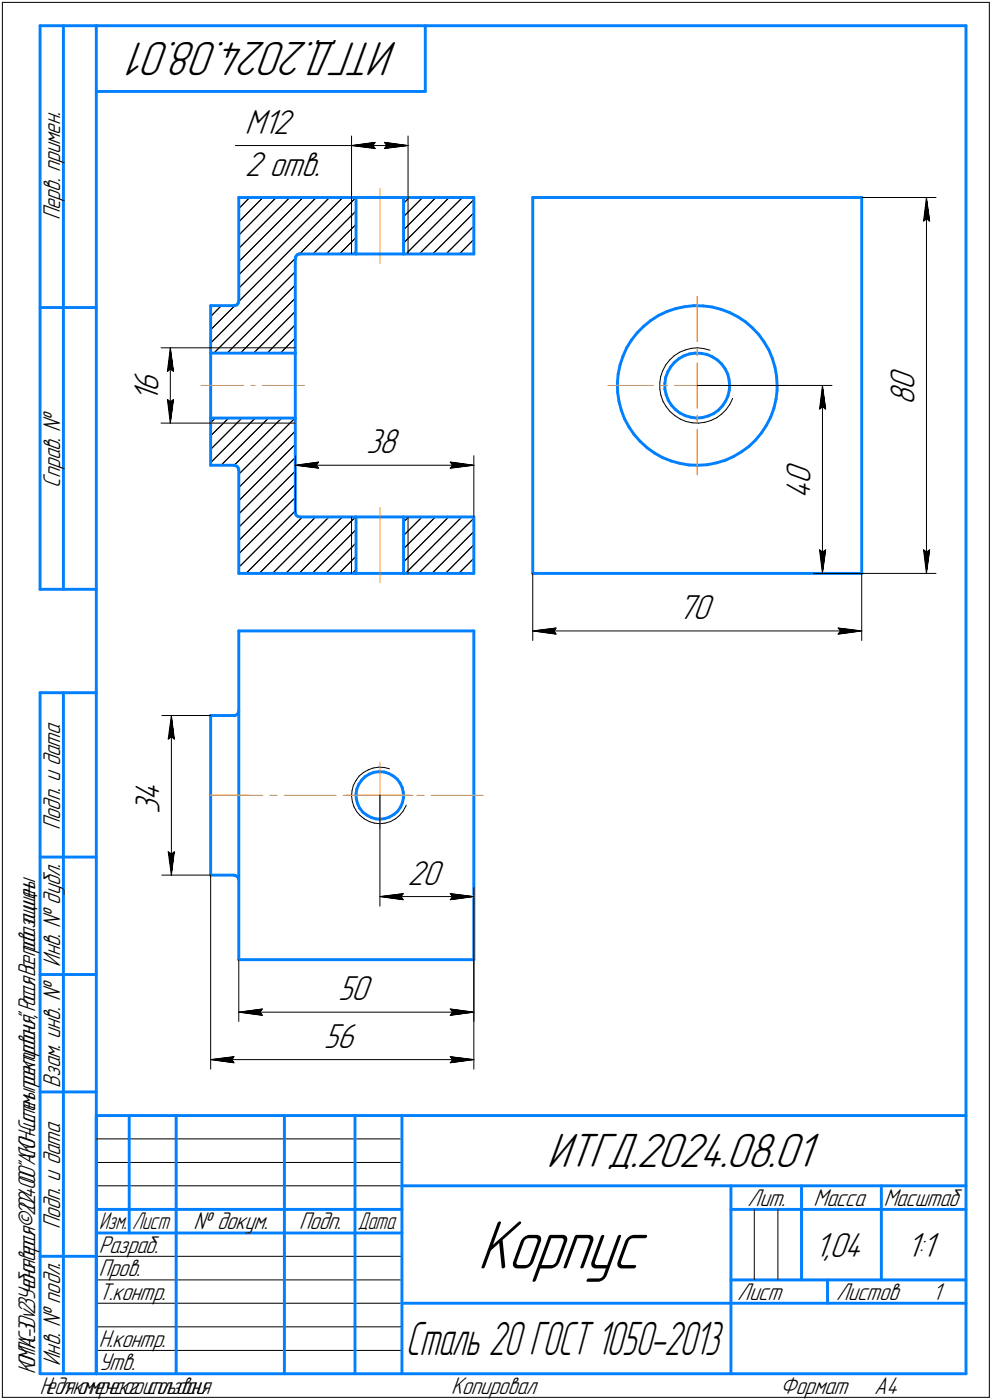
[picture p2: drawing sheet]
<svg xmlns="http://www.w3.org/2000/svg" width="211mm" height="298mm" viewBox="0 0 211 298" stroke-linecap="round" stroke-linejoin="round" font-family="sans-serif">
<defs><g id="words">
<text font-size="15.6" x="101.6" y="270.1">Корпус</text>
<g font-size="10.9">
<text x="84.6" y="9" transform="rotate(-180 84.6 9)">ИТГД.2024.08.01</text>
<text x="116.4" y="248.5">ИТГД.2024.08.01</text>
</g>
<text font-size="10.6" x="86.4" y="288.5">Сталь 20 ГОСТ 1050-2013</text>
<g font-size="7.8">
<text x="52.1" y="28.4">M12</text>
<text x="52.1" y="37.6">2 отв.</text>
<text x="33.7" y="83.5" transform="rotate(-90 33.7 83.5)">6</text>
<text x="194.6" y="83" transform="rotate(-90 194.6 83)">0</text>
<text x="33.7" y="85.6" transform="rotate(-90 33.7 85.6)">1</text>
<text x="194.6" y="86.2" transform="rotate(-90 194.6 86.2)">8</text>
<text x="77.9" y="96.5">38</text>
<text x="172.5" y="106.2" transform="rotate(-90 172.5 106.2)">4</text>
<text x="172.5" y="103" transform="rotate(-90 172.5 103)">0</text>
<text x="144.2" y="131.8">70</text>
<text x="33.9" y="173.2" transform="rotate(-90 33.9 173.2)">3</text>
<text x="33.9" y="170.5" transform="rotate(-90 33.9 170.5)">4</text>
<text x="86.7" y="188.4">20</text>
<text x="71.9" y="213">50</text>
<text x="68.9" y="223.1">56</text>
<text x="173.3" y="267.5">1,04</text>
<text x="192.9" y="267.5">1:1</text>
</g>
<g font-size="5.5">
<text x="12.8" y="46.9" transform="rotate(-90 12.8 46.9)">Перв. примен.</text>
<text x="12.8" y="103.8" transform="rotate(-90 12.8 103.8)">Справ. №</text>
<text x="12.8" y="176.7" transform="rotate(-90 12.8 176.7)">Подп. и дата</text>
<text x="12.8" y="205.8" transform="rotate(-90 12.8 205.8)">Инв. № дубл.</text>
<text x="12.8" y="231.6" transform="rotate(-90 12.8 231.6)">Взам. инв. №</text>
<text x="159.1" y="256.8">Лит.</text>
<text x="173.1" y="256.8">Масса</text>
<text x="12.8" y="261.7" transform="rotate(-90 12.8 261.7)">Подп. и дата</text>
<text x="41.2" y="261.8">№ докум.</text>
<text x="63.6" y="261.8">Подп.</text>
<text x="21" y="266.8">Разраб.</text>
<text x="21" y="271.8">Пров.</text>
<text x="21" y="276.8">Т.контр.</text>
<text x="156.9" y="276.8">Лист</text>
<text x="177.9" y="276.8">Листов</text>
<text x="198.4" y="276.8">1</text>
<text x="21" y="286.8">Н.контр.</text>
<text x="12.8" y="290.8" transform="rotate(-90 12.8 290.8)">Инв. № подл.</text>
<text x="21" y="291.8">Утв.</text>
<text x="96" y="296.8">Копировал</text>
<text x="166" y="296.8">Формат</text>
<text x="186" y="296.8">A4</text>
</g>
<g font-size="5.4">
<text x="188" y="256.8">Масштаб</text>
<text x="21.1" y="261.8">Изм.</text>
<text x="28.1" y="261.8">Лист</text>
<text x="76.1" y="261.8">Дата</text>
<text x="7.5" y="292.5" transform="rotate(-90 7.5 292.5)">КОМПАС-3Dv23Учебнаяверсия©2024ООО&quot;АСКОН-Системыпроектирования&quot;,Россия.Всеправазащищены.</text>
<text x="8.5" y="296.8">Недлякоммерческогоиспользования</text>
</g>
</g></defs>
<g fill="none" stroke="#000" stroke-width=".21">
<path d="M.5 .5v297zM.5 .5h210zM210.5 .5v297zM50.1 31h19.7zM69.8 31h5zM74.8 29v13.1zM74.8 31l5-.7zM74.8 31l5 .6zM74.8 31h12zM79.3 31l.5 .6zM79.8 30.3l-.5 .7zM81.8 31.6l5-.6z"/>
<path d="M81.8 30.3l.5 .7zM81.8 30.3l5 .7zM82.3 31l-.5 .6zM86.8 29v13.1zM50.8 52.9l10.8-10.8zM53.1 42.1l-2.3 2.3zM55.9 42.1l-5.1 5.1zM58.8 42.1l-8 8zM63.7 54.1l12-12zM64.5 42.1l-13.7 13.6zM66.6 54.1l9.1-9.2zM67.3 42.1l-16.5 16.4z"/>
<path d="M69.4 54.1l6.3-6.3zM72.2 54.1l3.5-3.5zM74.8 42.1v12zM75.1 54.1l.6-.7zM85.9 48.9l6.8-6.8zM85.9 43.3l1.2-1.2zM86.4 54.1l12-12zM86.8 42.1v12zM89.2 54.1l11.6-11.6zM89.9 42.1l-4 4zM92.1 54.1l8.7-8.8zM94.9 54.1l5.9-6z"/>
<path d="M95.6 42.1l-9.7 9.7zM97.7 54.1l3.1-3.1zM100.5 54.1l.3-.3zM183.3 42.1h15.8zM196.5 47.1l.6-.5zM197.1 42.1l.7 5zM197.1 46.6l.7 .5zM197.1 42.1l-.6 5zM197.1 42.1v80zM34.3 74.1h10.5zM35.6 79.1l.6-.5zM36.2 74.1l.7 5z"/>
<path d="M36.2 78.6l.7 .5zM36.2 74.1l-.6 5zM36.2 74.1v16zM44.8 73l18-18zM44.8 70.2l5.2-5.1zM44.8 74.1h18zM45.5 75.2l17.3-17.3zM47.1 65.1l-2.3 2.3zM48.3 75.2l14.5-14.5zM50.8 64.2l22.1-22.1zM50.8 61.4l19.3-19.3zM54 75.2l8.8-8.9z"/>
<path d="M62.8 74.8l-.3 .4zM62.8 72l-3.1 3.2zM62.8 69.1l-6 6.1zM62.8 63.5l-11.7 11.7zM141 78.9l-.5 1.3zM141.6 77.7l-.6 1.2zM142.5 76.7l.9-1zM142.5 76.7l-.9 1zM143.4 75.7l1.2-.7zM144.6 75l1.2-.5zM145.8 74.5l1.3-.3zM147.1 74.2l1.3-.1z"/>
<path d="M148.4 74.1l1.3 .1zM149.7 74.2l1.3 .4zM34.3 90.1h10.5zM35.6 85.1l.6 5zM35.6 85.1l.6 .5zM36.2 85.6l.7-.5zM36.9 85.1l-.7 5zM44.8 98.5l9.5-9.5zM44.8 95.7l6.7-6.7zM44.8 92.8l3.9-3.8zM44.8 90l1-1zM44.8 90.1h18z"/>
<path d="M47 99.1l10.1-10.1zM49.8 99.1l10.1-10.1zM62.8 97v12.1zM62.8 99.1l5-.7zM62.8 99.1l5 .6zM62.8 99.1h38zM67.3 99.1l.5 .6zM67.8 98.4l-.5 .7zM95.8 99.7l5-.6zM95.8 98.4l.5 .7zM95.8 98.4l5 .7zM96.3 99.1l-.5 .6z"/>
<path d="M100.8 97v13.1zM140.4 81.5v1.4zM140.4 82.9l.2 1.3zM140.5 80.2l-.1 1.3zM140.6 84.2l.5 1.3zM141.1 85.5l.6 1.1zM141.7 86.6l.9 1.1zM142.6 87.7l1 .8zM143.6 88.5l1.1 .7zM144.7 89.2l1.3 .5zM146 89.7l1.3 .3zM147.3 90l1.3 .1z"/>
<path d="M148.3 82.1h28.7zM148.6 90.1l1.4-.2zM150 89.9l1.3-.4zM151.3 89.5l1.2-.5zM152.5 89l1-.8zM153.5 88.2l1-1zM155.3 86.1l-.8 1.1zM155.8 84.9l-.5 1.2zM155.8 84.9h.1M174.4 87.1l.6-.5zM175 82.1l.7 5zM175 86.6l.7 .5z"/>
<path d="M175 82.1l-.6 5zM175 82.1v40zM50.8 117.9l12-12zM50.8 115.1l12-12zM50.8 112.3l12-12zM50.8 109.4l12-12zM50.8 106.6l12-12zM50.8 103.8l12-12zM50.8 101l12-12zM74.8 110.1v12zM75.7 118.4l-3.6 3.7zM75.7 115.6l-6.4 6.5z"/>
<path d="M85.9 119.7l9.5-9.6zM85.9 116.8l6.7-6.7zM85.9 114l3.9-3.9zM85.9 111.1l1-1zM86.8 110.1v12zM100.8 116l-6 6.1zM174.4 117.1l.6 5zM174.4 117.1l.6 .5zM175 117.6l.7-.5zM175.7 117.1l-.7 5zM196.5 117.1l.6 5zM196.5 117.1l.6 .5z"/>
<path d="M197.1 117.6l.7-.5zM197.8 117.1l-.7 5zM50.8 120.8l12-12zM52.3 122.1l12-12zM55.1 122.1l12.1-12zM58 122.1l12-12zM60.8 122.1l12-12zM63.6 122.1l12-12zM66.4 122.1l9.3-9.3zM75 122.1l.7-.8zM86.2 122.1l12.1-12zM89.1 122.1l11.7-11.8z"/>
<path d="M91.9 122.1l8.9-8.9zM97.6 122.1l3.2-3.2zM100.4 122.1l.4-.4zM113.3 122.1v14.3zM113.3 134.3l5-.6zM113.3 134.3l5 .7zM113.3 134.3h70zM117.9 134.3l.4 .7zM118.3 133.7l-.4 .6zM173 122.1h10.3zM178.3 135l5-.7zM178.3 133.7l.5 .6z"/>
<path d="M178.3 133.7l5 .6zM178.8 134.3l-.5 .7zM183.3 122.1v14.3zM183.3 122.1h15.8zM34.4 152.3h10.4zM35.8 157.4l.7-.5zM36.5 152.3l.6 5.1zM36.5 156.9l.6 .5zM36.5 152.3l-.7 5.1zM36.5 152.3v34zM74.8 169.4l.2 1.2zM74.9 168.3l-.1 1.1z"/>
<path d="M75 170.6l.3 1.2zM75.2 167.2l-.3 1.1zM75.3 171.8l.6 1zM75.7 166.2l-.5 1zM75.9 172.8l.7 .8zM76.4 165.2l.9-.7zM76.4 165.2l-.7 1zM76.6 173.6l.9 .8zM77.3 164.5l1-.6zM77.5 174.4l1.1 .5zM78.3 163.9l1.1-.4zM78.6 174.9l1 .4z"/>
<path d="M79.4 163.5l1.1-.1zM79.6 175.3l1.2 .1zM80.5 163.4h1.2zM80.8 175.4l1.2-.1zM80.8 169.3v23.6zM81.7 163.4l1.2 .3zM82 175.3l1.1-.4zM83.1 174.9l1-.5zM84.1 174.4l.9-.8zM85.7 172.7l-.7 .9zM86.3 171.7l-.6 1zM86.4 171.4l-.1 .3z"/>
<path d="M34.4 186.3h10.4zM35.8 181.4l.7 4.9zM35.8 181.4l.7 .5zM36.5 181.9l.6-.5zM37.1 181.4l-.6 4.9zM44.8 186.3v41.3zM80.8 190.9l5-.6zM80.8 190.9l5 .7zM80.8 190.9h20zM85.3 190.9l.5 .7zM85.8 190.3l-.5 .6zM95.8 191.6l5-.7z"/>
<path d="M95.8 190.3l.5 .6zM95.8 190.3l5 .6zM96.3 190.9l-.5 .7zM100.8 188.9v15.4zM50.8 204.3v13.2zM50.8 215.5l5-.7zM50.8 215.5l5 .7zM50.8 215.5h50zM55.3 215.5l.5 .7zM55.8 214.8l-.5 .7zM95.8 216.2l5-.7zM95.8 214.8l.5 .7z"/>
<path d="M95.8 214.8l5 .7zM96.3 215.5l-.5 .7zM100.8 204.3v13.2zM100.8 204.3v23.3zM44.8 225.6l5-.6zM44.8 225.6l5 .7zM44.8 225.6h56zM49.3 225.6l.5 .7zM49.8 225l-.5 .6zM95.8 226.3l5-.7zM95.8 225l.5 .6zM95.8 225l5 .6z"/>
<path d="M96.3 225.6l-.5 .7zM20.5 247.5h65zM20.5 252.5h65zM20.5 242.5h65zM160.5 257.5v15zM165.5 257.5v15zM20.5 267.5h65zM20.5 272.5h65zM20.5 277.5h65zM.5 297.5h210zM20.5 282.5h65zM20.5 287.5h65z"/>
</g>
<g fill="none" stroke="#0080ff" stroke-width=".62">
<path d="M8.5 5.5v120zM8.5 5.5h12zM13.5 5.5v120zM20.5 5.5v287zM20.5 5.5h185zM20.5 19.5h70zM90.5 5.5v14zM205.5 5.5v287zM50.8 42.1v22zM50.8 42.1h24.9zM62.8 55.1v20.1zM62.9 54.6l-.1 .5z"/>
<path d="M63.2 54.2l-.3 .4zM63.2 54.2l.5-.1zM63.7 54.1h.1zM63.8 54.1h11.9zM75.7 42.1v12zM75.7 42.1h10.2zM75.7 54.1h10.2zM85.9 54.1h14.9zM85.9 42.1v12zM85.9 42.1h14.9zM100.8 42.1v12zM113.3 42.1h70z"/>
<path d="M113.3 42.1v80zM183.3 42.1v80zM8.5 65.5h12zM44.8 65.1h5zM44.8 75.2h18zM44.8 65.1v10.1zM44.8 75.2v13.8zM49.8 65.1h.2zM50 65.1l.4-.2zM50.7 64.5l-.3 .4zM50.8 64.1l-.1 .4zM62.8 75.2v13.8z"/>
<path d="M131.5 79.6l-.2 2zM131.9 77.7l-.4 1.9zM132.5 75.9l-.6 1.8zM133.3 74.1l-.8 1.8zM134.3 72.4l-1 1.7zM135.6 70.8l-1.3 1.6zM136.9 69.5l1.6-1.3zM136.9 69.5l-1.3 1.3zM138.5 68.2l1.6-1zM140.1 67.2l1.8-.9zM141.9 66.3l1.9-.6zM142.1 79.2l-.5 1.2z"/>
<path d="M142.7 78.1l-.6 1.1zM143.5 77.2l.9-.8zM143.5 77.2l-.8 .9zM143.8 65.7l1.8-.4zM144.4 76.4l1.1-.7zM145.5 75.7l1.2-.3zM145.6 65.3l2-.2zM146.7 75.4l1.2-.2zM147.6 65.1h2zM147.9 75.2h1.3zM149.2 75.2l1.2 .3zM149.6 65.1l1.9 .3z"/>
<path d="M150.4 75.5l1.2 .5zM151.5 65.4l1.9 .5zM151.6 76l1 .7zM152.6 76.7l.9 .8zM153.4 65.9l1.8 .6zM153.5 77.5l.8 1zM154.3 78.5l.5 1.1zM154.8 79.6l.3 1.2zM155.2 66.5l1.8 1zM157 67.5l1.6 1zM158.6 68.5l1.5 1.3zM160.1 69.8l1.3 1.4z"/>
<path d="M161.4 71.2l1.2 1.6zM162.6 72.8l1 1.7zM163.6 74.5l.7 1.8zM164.3 76.3l.6 1.9zM164.9 78.2l.3 1.9zM44.8 89v10.1zM44.8 99.1h5zM44.8 89h18zM49.8 99.1h.2zM50 99.1l.4 .2zM50.4 99.3l.3 .3zM50.7 99.6l.1 .5z"/>
<path d="M62.8 89v20.1zM131.3 81.6l.1 1.9zM131.4 83.5l.3 2zM131.7 85.5l.5 1.9zM132.2 87.4l.7 1.8zM132.9 89.2l.9 1.7zM133.8 90.9l1.1 1.6zM134.9 92.5l1.3 1.5zM136.2 94l1.5 1.3zM137.7 95.3l1.5 1.2zM139.2 96.5l1.7 .9zM140.9 97.4l1.9 .8z"/>
<path d="M141.4 81.6v1.3zM141.4 82.9l.3 1.1zM141.6 80.4l-.2 1.2zM141.7 84l.5 1.2zM142.2 85.2l.7 1.1zM142.8 98.2l1.9 .5zM142.9 86.3l.8 .9zM143.7 87.2l1 .7zM144.7 98.7l1.9 .3zM144.7 87.9l1.1 .6zM145.8 88.5l1.2 .3zM146.6 99l2 .1z"/>
<path d="M147 88.8l1.2 .2zM148.2 89l1.3-.1zM148.6 99.1l1.9-.2zM149.5 88.9l1.2-.3zM150.5 98.9l2-.3zM150.7 88.6l1.1-.5zM151.8 88.1l1.1-.8zM152.5 98.6l1.8-.6zM153.7 86.4l-.8 .9zM154.3 98l1.8-.8zM154.4 85.4l-.7 1zM154.9 84.3l-.5 1.1z"/>
<path d="M155.1 80.8l.1 1.3zM155.2 83l-.3 1.3zM155.2 82.1v.9zM156.1 97.2l1.7-1zM157.8 96.2l1.5-1.1zM159.3 95.1l1.5-1.4zM162 92.2l-1.2 1.5zM163.1 90.5l-1.1 1.7zM164 88.8l-.9 1.7zM164.6 86.9l-.6 1.9zM165.1 85l-.5 1.9zM165.2 80.1l.1 2z"/>
<path d="M165.3 83.1l-.2 1.9zM165.3 82.1v1zM50.8 100.1v22zM62.8 109.2l.2 .5zM62.8 109.1v.1zM63 109.7l.3 .3zM63.3 110l.5 .1zM63.8 110.1h11.9zM75.7 110.1v12zM75.7 110.1h10.2zM85.9 110.1v12zM85.9 110.1h14.9z"/>
<path d="M100.8 110.1v12zM8.5 125.5h12zM50.8 122.1h24.9zM50.8 134.3v70zM50.8 134.3h50zM75.7 122.1h10.2zM85.9 122.1h14.9zM100.8 134.3v70zM113.3 122.1h70zM8.5 147.5v145zM8.5 147.5h12zM13.5 147.5v145z"/>
<path d="M44.8 152.3v34zM44.8 152.3h5zM49.8 152.3h.2zM50 152.3l.4-.1zM50.7 151.8l-.3 .4zM50.8 151.3l-.1 .5zM75.7 169.1l.1 1zM75.8 170.1l.3 1zM75.9 168l-.2 1.1zM76.1 171.1l.4 1zM76.3 167l-.4 1zM76.5 172.1l.7 .8z"/>
<path d="M76.9 166.1l-.6 .9zM77.2 172.9l.9 .7zM77.7 165.4l.9-.6zM77.7 165.4l-.8 .7zM78.1 173.6l.9 .5zM78.6 164.8l1-.4zM79 174.1l1 .3zM79.6 164.4l1.1-.1zM80 174.4h.8zM80.7 164.3l1 .1zM80.8 174.4l1-.1zM81.7 164.4l1 .3z"/>
<path d="M81.8 174.3l1.1-.3zM82.7 164.7l1 .5zM82.9 174l.9-.6zM83.7 165.2l.8 .7zM83.8 173.4l.8-.7zM84.5 165.9l.6 .8zM85.1 166.7l.5 1zM85.2 171.8l-.6 .9zM85.6 167.7l.2 1zM85.6 170.9l-.4 .9zM85.8 168.7l.1 1.1zM85.9 169.8l-.3 1.1z"/>
<path d="M8.5 182.5h12zM44.8 186.3h5zM49.8 186.3l.2 .1zM50 186.4l.4 .1zM50.4 186.5l.3 .4zM50.7 186.9l.1 .4zM8.5 207.5h12zM50.8 204.3h50zM8.5 232.5h12zM20.5 237.5h185zM20.5 237.5v55zM27.5 237.5v25z"/>
<path d="M37.5 237.5v55zM60.5 237.5v55zM75.5 237.5v55zM85.5 237.5v55zM20.5 257.5h65zM85.5 252.5h120zM155.5 252.5v40zM155.5 257.5h15zM170.5 252.5v20zM170.5 257.5h35zM187.5 252.5v20zM8.5 267.5h12z"/>
<path d="M20.5 262.5h65zM85.5 277.5h70zM155.5 277.5h50zM155.5 272.5h50zM176.1 272.5v5zM8.5 292.5h12zM20.5 292.5h185z"/>
</g>
<g fill="none" stroke="#ff8000" stroke-width=".21">
<path d="M80.8 40.1v15.9zM148.3 63.1v9.7zM148.3 74.2v1.5zM148.3 77.2v4.9zM42.8 82.1h9.1zM53.3 82.1h.9zM55.8 82.1h9zM129.3 82.1h9.7zM140.5 82.1h1.5zM143.5 82.1h4.8zM148.3 82.1h4.9zM148.3 91.4v9.7z"/>
<path d="M148.3 88.4v1.5zM148.3 82.1v4.8zM154.7 82.1h1.5zM157.6 82.1h9.8zM80.8 108.1v16zM44.8 169.3h8zM44.8 169.3h11.1zM57.4 169.3h1.5zM60.5 169.3h11zM73 169.3h1.6zM73.8 169.3h7zM76.1 169.3h11.1z"/>
<path d="M80.8 169.3h7.1zM80.8 169.3v7.1zM80.8 162.3v7zM88.7 169.3h1.6zM91.7 169.3h11.1z"/>
</g>
<g fill="#fff" stroke="#fff" stroke-width=".21">
<path d="M28.1 78.5h7.2zM28.1 78.6h7.2zM28.1 78.6h7.2zM28.1 78.7h7.2zM28.1 78.7h7.2zM28.1 78.8h7.2zM28.1 78.9h7.2zM28.1 78.9h7.2zM28.1 79h7.2zM28.1 79h7.2zM28.1 79.1h7.2zM28.1 79.1h7.2zM28.1 79.2h7.2zM28.1 79.2h7.2zM28.1 79.3h7.2zM28.1 79.4h7.2zM28.1 79.4h7.2zM28.1 79.5h7.2zM28.1 79.5h7.2zM28.1 79.6h7.2zM28.1 79.6h7.2zM28.1 79.7h7.2zM28.1 79.8h7.2zM28.1 79.8h7.2zM28.1 79.9h7.2zM28.1 79.9h7.2zM28.1 80h7.2zM28.1 80h7.2zM28.1 80.1h7.2zM28.1 80.2h7.2zM28.1 80.2h7.2zM28.1 80.3h7.2zM28.1 80.3h7.2zM28.1 80.4h7.2zM28.1 80.4h7.2zM28.1 80.5h7.2zM28.1 80.5h7.2zM28.1 80.6h7.2zM28.1 80.7h7.2zM28.1 80.7h7.2zM28.1 80.8h7.2zM28.1 80.8h7.2zM28.1 80.9h7.2zM28.1 80.9h7.2zM28.1 81h7.2zM28.1 81.1h7.2zM28.1 81.1h7.2zM28.1 81.2h7.2zM28.1 81.2h7.2zM28.1 81.3h7.2zM28.1 81.3h7.2zM28.1 81.4h7.2zM28.1 81.4h7.2zM28.1 81.5h7.2zM28.1 81.6h7.2zM28.1 81.6h7.2zM28.1 81.7h7.2zM28.1 81.7h7.2zM28.1 81.8h7.2zM28.1 81.8h7.2zM28.1 81.9h7.2zM28.1 82h7.2zM28.1 82h7.2zM28.1 82.1h7.2zM28.1 82.1h7.2zM28.1 82.2h7.2zM28.1 82.2h7.2zM28.1 82.3h7.2zM28.1 82.4h7.2zM28.1 82.4h7.2zM28.1 82.5h7.2zM28.1 82.5h7.2zM28.1 82.6h7.2zM28.1 82.6h7.2zM28.1 82.7h7.2zM28.1 82.7h7.2zM28.1 82.8h7.2zM28.1 82.9h7.2zM28.1 82.9h7.2zM28.1 83h7.2zM28.1 83h7.2zM28.1 83.1h7.2zM28.1 83.1h7.2zM28.1 83.2h7.2zM28.1 83.3h7.2zM28.1 83.3h7.2zM28.1 83.4h7.2zM28.1 83.4h7.2zM28.1 83.5h7.2zM28.1 83.5h7.2zM28.1 83.6h7.2zM28.1 83.7h7.2zM28.1 83.7h7.2zM28.1 83.8h7.2zM28.1 83.8h7.2zM28.1 83.9h7.2zM28.1 83.9h7.2zM28.1 84h7.2zM28.1 84h7.2zM28.1 84.1h7.2zM28.1 84.2h7.2zM28.1 84.2h7.2zM28.1 84.3h7.2zM28.1 84.3h7.2zM28.1 84.4h7.2zM28.1 84.4h7.2zM28.1 84.5h7.2zM28.1 84.6h7.2zM28.1 84.6h7.2zM28.1 84.7h7.2zM28.1 84.7h7.2zM28.1 84.8h7.2zM28.1 84.8h7.2zM28.1 84.9h7.2zM28.1 84.9h7.2zM28.1 85h7.2zM28.1 85.1h7.2zM28.1 85.1h7.2zM28.1 85.2h7.2zM28.1 85.2h7.2zM28.1 85.3h7.2zM28.1 85.3h7.2zM28.1 85.4h7.2zM28.1 85.5h7.2zM28.1 85.5h7.2zM28.1 85.6h7.2z"/>
<path d="M36.2 74.2h.2zM36.2 74.3h.2zM36.1 74.3h.3zM36.1 74.4h.3zM36.1 74.5h.4zM36.1 74.5h.4zM36.1 74.6h.4zM36 74.6h.5zM36 74.7h.5zM36 74.7h.6zM36 74.8h.6zM36 74.8h.6zM35.9 74.9h.7zM35.9 75h.7zM35.9 75h.8zM35.8 75.1h.9zM35.8 75.1h.9zM35.8 75.2h.9zM35.8 75.2h1zM35.8 75.3h1zM35.7 75.4h1.2zM35.7 75.4h1.2zM35.7 75.5h1.2zM35.7 75.5h1.2zM35.7 75.6h1.2zM35.6 75.6h1.4zM35.6 75.7h1.4zM35.6 75.7h1.4zM35.6 75.8h1.4zM35.5 75.9h1.5zM35.5 75.9h1.6zM35.5 76h1.6zM35.5 76h1.6zM35.5 76.1h1.6zM35.5 76.1h1.6zM35.5 76.2h1.6zM35.5 76.3h1.6zM35.5 76.3h1.6zM35.4 76.4h1.7zM35.4 76.4h1.7zM35.4 76.5h1.7zM35.4 76.5h1.7zM35.4 76.6h1.7zM35.4 76.7h1.7zM35.4 76.7h1.7zM35.4 76.8h1.7zM35.4 76.8h1.8zM35.4 76.9h1.8zM35.4 76.9h1.8zM35.4 77h1.8zM35.4 77h1.8zM35.4 77.1h1.8zM35.4 77.2h1.8zM35.4 77.2h1.8zM35.3 77.3h2zM35.3 77.3h2zM35.3 77.4h2zM35.3 77.4h2zM35.3 77.5h2zM35.3 77.6h2zM35.3 77.6h2zM35.3 77.7h2zM35.3 77.7h2zM35.3 77.8h2zM35.3 77.8h2zM35.3 77.9h2zM35.3 77.9h2zM35.3 78h2zM35.3 78.1h2zM35.3 78.1h2zM35.3 78.2h2zM35.2 78.2h2.2zM35.2 78.3h2.2zM35.2 78.3h2.2zM35.2 78.4h2.2zM35.2 78.5h2.2zM35.2 78.5h2.2zM35.2 78.6h2.2zM35.2 78.6h2.2zM35.2 78.7h2.2zM35.2 78.7h2.2zM35.2 78.8h2.2zM35.2 78.9h2.2zM35.2 78.9h2.2zM35.2 79h2.2zM35.2 79h2.2zM35.2 79.1h2.2zM35.1 79.1h2.4zM35.1 79.2h2.4zM35.1 79.2h2.4zM35.1 79.3h2.4zM35.1 79.4h2.4zM35.1 79.4h2.4zM35.1 79.5h2.4zM35.1 79.5h2.4z"/>
<path d="M35.1 84.6h2.4zM35.1 84.6h2.4zM35.1 84.7h2.4zM35.1 84.7h2.4zM35.1 84.8h2.4zM35.1 84.8h2.4zM35.1 84.9h2.4zM35.1 84.9h2.4zM35.1 85h2.4zM35.2 85.1h2.2zM35.2 85.1h2.2zM35.2 85.2h2.2zM35.2 85.2h2.2zM35.2 85.3h2.2zM35.2 85.3h2.2zM35.2 85.4h2.2zM35.2 85.5h2.2zM35.2 85.5h2.2zM35.2 85.6h2.2zM35.2 85.6h2.2zM35.2 85.7h2.2zM35.2 85.7h2.2zM35.2 85.8h2.2zM35.2 85.9h2.2zM35.2 85.9h2.2zM35.3 86h2zM35.3 86h2zM35.3 86.1h2zM35.3 86.1h2zM35.3 86.2h2zM35.3 86.2h2zM35.3 86.3h2zM35.3 86.4h2zM35.3 86.4h2zM35.3 86.5h2zM35.3 86.5h2zM35.3 86.6h2zM35.3 86.6h2zM35.3 86.7h2zM35.3 86.8h2zM35.3 86.8h2zM35.3 86.9h2zM35.4 86.9h1.8zM35.4 87h1.8zM35.4 87h1.8zM35.4 87.1h1.8zM35.4 87.2h1.8zM35.4 87.2h1.8zM35.4 87.3h1.8zM35.4 87.3h1.8zM35.4 87.4h1.7zM35.4 87.4h1.7zM35.4 87.5h1.7zM35.4 87.5h1.7zM35.4 87.6h1.7zM35.4 87.7h1.7zM35.4 87.7h1.7zM35.4 87.8h1.7zM35.5 87.8h1.6zM35.5 87.9h1.6zM35.5 87.9h1.6zM35.5 88h1.6zM35.5 88.1h1.6zM35.5 88.1h1.6zM35.5 88.2h1.6zM35.5 88.2h1.6zM35.5 88.3h1.5zM35.6 88.3h1.4zM35.6 88.4h1.4zM35.6 88.4h1.4zM35.6 88.5h1.4zM35.7 88.6h1.2zM35.7 88.6h1.2zM35.7 88.7h1.2zM35.7 88.7h1.2zM35.7 88.8h1.2zM35.8 88.8h1zM35.8 88.9h1zM35.8 89h.9zM35.8 89h.9zM35.8 89.1h.9zM35.9 89.1h.8zM35.9 89.2h.7zM35.9 89.2h.7zM36 89.3h.6zM36 89.4h.6zM36 89.4h.6zM36 89.5h.5zM36 89.5h.5zM36.1 89.6h.4zM36.1 89.6h.4zM36.1 89.7h.4zM36.1 89.7h.3zM36.1 89.8h.3zM36.2 89.9h.2zM36.2 89.9h.2z"/>
<path d="M77.9 90.9h7.8zM77.9 90.9h7.8zM77.9 91h7.8zM77.9 91h7.8zM77.9 91.1h7.8zM77.9 91.2h7.8zM77.9 91.2h7.8zM77.9 91.3h7.8zM77.9 91.3h7.8zM77.9 91.4h7.8zM77.9 91.4h7.8zM77.9 91.5h7.8zM77.9 91.6h7.8zM77.9 91.6h7.8zM77.9 91.7h7.8zM77.9 91.7h7.8zM77.9 91.8h7.8zM77.9 91.8h7.8zM77.9 91.9h7.8zM77.9 91.9h7.8zM77.9 92h7.8zM77.9 92.1h7.8zM77.9 92.1h7.8zM77.9 92.2h7.8zM77.9 92.2h7.8zM77.9 92.3h7.8zM77.9 92.3h7.8zM77.9 92.4h7.8zM77.9 92.5h7.8zM77.9 92.5h7.8zM77.9 92.6h7.8zM77.9 92.6h7.8zM77.9 92.7h7.8zM77.9 92.7h7.8zM77.9 92.8h7.8zM77.9 92.9h7.8zM77.9 92.9h7.8zM77.9 93h7.8zM77.9 93h7.8zM77.9 93.1h7.8zM77.9 93.1h7.8zM77.9 93.2h7.8zM77.9 93.2h7.8zM77.9 93.3h7.8zM77.9 93.4h7.8zM77.9 93.4h7.8zM77.9 93.5h7.8zM77.9 93.5h7.8zM77.9 93.6h7.8zM77.9 93.6h7.8zM77.9 93.7h7.8zM77.9 93.8h7.8zM77.9 93.8h7.8zM77.9 93.9h7.8zM77.9 93.9h7.8zM77.9 94h7.8zM77.9 94h7.8zM77.9 94.1h7.8zM77.9 94.1h7.8zM77.9 94.2h7.8zM77.9 94.3h7.8zM77.9 94.3h7.8zM77.9 94.4h7.8zM77.9 94.4h7.8zM77.9 94.5h7.8zM77.9 94.5h7.8zM77.9 94.6h7.8zM77.9 94.7h7.8zM77.9 94.7h7.8zM77.9 94.8h7.8zM77.9 94.8h7.8zM77.9 94.9h7.8zM77.9 94.9h7.8zM77.9 95h7.8zM77.9 95.1h7.8zM77.9 95.1h7.8zM77.9 95.2h7.8zM77.9 95.2h7.8zM77.9 95.3h7.8zM77.9 95.3h7.8zM77.9 95.4h7.8zM77.9 95.4h7.8zM77.9 95.5h7.8zM77.9 95.6h7.8zM77.9 95.6h7.8zM77.9 95.7h7.8zM77.9 95.7h7.8zM77.9 95.8h7.8zM77.9 95.8h7.8zM77.9 95.9h7.8zM77.9 96h7.8zM77.9 96h7.8zM77.9 96.1h7.8zM77.9 96.1h7.8zM77.9 96.2h7.8zM77.9 96.2h7.8zM77.9 96.3h7.8zM77.9 96.4h7.8zM77.9 96.4h7.8zM77.9 96.5h7.8zM77.9 96.5h7.8zM77.9 96.6h7.8zM77.9 96.6h7.8zM77.9 96.7h7.8zM77.9 96.7h7.8zM77.9 96.8h7.8zM77.9 96.9h7.8zM77.9 96.9h7.8zM77.9 97h7.8zM77.9 97h7.8zM77.9 97.1h7.8zM77.9 97.1h7.8zM77.9 97.2h7.8zM77.9 97.3h7.8zM77.9 97.3h7.8zM77.9 97.4h7.8zM77.9 97.4h7.8zM77.9 97.5h7.8zM77.9 97.5h7.8zM77.9 97.6h7.8zM77.9 97.6h7.8zM77.9 97.7h7.8zM77.9 97.8h7.8zM77.9 97.8h7.8zM77.9 97.9h7.8zM77.9 97.9h7.8zM77.9 98h7.8z"/>
<path d="M67.8 97.9h.5zM67.4 97.9h.9zM66.9 98h1.4zM66.4 98h1.9zM66 98.1h2.3zM65.5 98.2h2.8zM65.1 98.2h3.2zM64.6 98.3h3.7zM64.5 98.3h3.8zM64.3 98.4h4zM64.2 98.4h4.1zM64.1 98.5h4.2zM64 98.6h4.3zM63.8 98.6h4.5zM63.7 98.7h4.6zM63.6 98.7h4.7zM63.5 98.8h4.8zM63.3 98.8h5zM63.2 98.9h5.1zM63.1 98.9h5.2zM63 99h5.3zM62.8 99.1h5.5zM63 99.1h5.3zM63.1 99.2h5.2zM63.3 99.2h5zM63.4 99.3h4.9zM63.5 99.3h4.8zM63.7 99.4h4.6zM63.8 99.5h4.5zM64 99.5h4.3zM64.1 99.6h4.2zM64.2 99.6h4.1zM64.3 99.7h4zM64.5 99.7h3.8zM64.6 99.8h3.7zM65.1 99.9h3.2zM65.5 99.9h2.8zM66 100h2.3zM66.4 100h1.9zM66.9 100.1h1.4zM67.4 100.1h.9zM67.8 100.2h.5z"/>
<path d="M95.3 97.9h.5zM95.3 97.9h.9zM95.3 98h1.4zM95.3 98h1.8zM95.3 98.1h2.3zM95.3 98.2h2.8zM95.3 98.2h3.3zM95.3 98.3h3.7zM95.3 98.3h3.9zM95.3 98.4h4zM95.3 98.4h4.1zM95.3 98.5h4.3zM95.3 98.6h4.4zM95.3 98.6h4.5zM95.3 98.7h4.6zM95.3 98.7h4.8zM95.3 98.8h4.9zM95.3 98.8h5zM95.3 98.9h5.2zM95.3 98.9h5.3zM95.3 99h5.4zM95.3 99.1h5.5zM95.3 99.1h5.4zM95.3 99.2h5.3zM95.3 99.2h5.1zM95.3 99.3h5zM95.3 99.3h4.8zM95.3 99.4h4.7zM95.3 99.5h4.6zM95.3 99.5h4.4zM95.3 99.6h4.3zM95.3 99.6h4.2zM95.3 99.7h4zM95.3 99.7h3.9zM95.3 99.8h3.7zM95.3 99.9h3.3zM95.3 99.9h2.8zM95.3 100h2.3zM95.3 100h1.8zM95.3 100.1h1.4zM95.3 100.1h.9zM95.3 100.2h.5z"/>
<path d="M52 22.9h11.2zM52 22.9h11.2zM52 23h11.2zM52 23h11.2zM52 23.1h11.2zM52 23.1h11.2zM52 23.2h11.2zM52 23.3h11.2zM52 23.3h11.2zM52 23.4h11.2zM52 23.4h11.2zM52 23.5h11.2zM52 23.5h11.2zM52 23.6h11.2zM52 23.7h11.2zM52 23.7h11.2zM52 23.8h11.2zM52 23.8h11.2zM52 23.9h11.2zM52 23.9h11.2zM52 24h11.2zM52 24h11.2zM52 24.1h11.2zM52 24.2h11.2zM52 24.2h11.2zM52 24.3h11.2zM52 24.3h11.2zM52 24.4h11.2zM52 24.4h11.2zM52 24.5h11.2zM52 24.6h11.2zM52 24.6h11.2zM52 24.7h11.2zM52 24.7h11.2zM52 24.8h11.2zM52 24.8h11.2zM52 24.9h11.2zM52 24.9h11.2zM52 25h11.2zM52 25.1h11.2zM52 25.1h11.2zM52 25.2h11.2zM52 25.2h11.2zM52 25.3h11.2zM52 25.3h11.2zM52 25.4h11.2zM52 25.5h11.2zM52 25.5h11.2zM52 25.6h11.2zM52 25.6h11.2zM52 25.7h11.2zM52 25.7h11.2zM52 25.8h11.2zM52 25.9h11.2zM52 25.9h11.2zM52 26h11.2zM52 26h11.2zM52 26.1h11.2zM52 26.1h11.2zM52 26.2h11.2zM52 26.2h11.2zM52 26.3h11.2zM52 26.4h11.2zM52 26.4h11.2zM52 26.5h11.2zM52 26.5h11.2zM52 26.6h11.2zM52 26.6h11.2zM52 26.7h11.2zM52 26.8h11.2zM52 26.8h11.2zM52 26.9h11.2zM52 26.9h11.2zM52 27h11.2zM52 27h11.2zM52 27.1h11.2zM52 27.1h11.2zM52 27.2h11.2zM52 27.3h11.2zM52 27.3h11.2zM52 27.4h11.2zM52 27.4h11.2zM52 27.5h11.2zM52 27.5h11.2zM52 27.6h11.2zM52 27.7h11.2zM52 27.7h11.2zM52 27.8h11.2zM52 27.8h11.2zM52 27.9h11.2zM52 27.9h11.2zM52 28h11.2zM52 28.1h11.2zM52 28.1h11.2zM52 28.2h11.2zM52 28.2h11.2zM52 28.3h11.2zM52 28.3h11.2zM52 28.4h11.2zM52 28.4h11.2zM52 28.5h11.2zM52 28.6h11.2zM52 28.6h11.2zM52 28.7h11.2zM52 28.7h11.2zM52 28.8h11.2zM52 28.8h11.2zM52 28.9h11.2zM52 29h11.2zM52 29h11.2zM52 29.1h11.2zM52 29.1h11.2zM52 29.2h11.2zM52 29.2h11.2zM52 29.3h11.2zM52 29.4h11.2zM52 29.4h11.2zM52 29.5h11.2zM52 29.5h11.2zM52 29.6h11.2zM52 29.6h11.2zM52 29.7h11.2zM52 29.7h11.2zM52 29.8h11.2zM52 29.9h11.2zM52 29.9h11.2z"/>
<path d="M52 31.9h15.8zM52 32h15.8zM52 32.1h15.8zM52 32.1h15.8zM52 32.2h15.8zM52 32.2h15.8zM52 32.3h15.8zM52 32.3h15.8zM52 32.4h15.8zM52 32.5h15.8zM52 32.5h15.8zM52 32.6h15.8zM52 32.6h15.8zM52 32.7h15.8zM52 32.7h15.8zM52 32.8h15.8zM52 32.9h15.8zM52 32.9h15.8zM52 33h15.8zM52 33h15.8zM52 33.1h15.8zM52 33.1h15.8zM52 33.2h15.8zM52 33.2h15.8zM52 33.3h15.8zM52 33.4h15.8zM52 33.4h15.8zM52 33.5h15.8zM52 33.5h15.8zM52 33.6h15.8zM52 33.6h15.8zM52 33.7h15.8zM52 33.8h15.8zM52 33.8h15.8zM52 33.9h15.8zM52 33.9h15.8zM52 34h15.8zM52 34h15.8zM52 34.1h15.8zM52 34.1h15.8zM52 34.2h15.8zM52 34.3h15.8zM52 34.3h15.8zM52 34.4h15.8zM52 34.4h15.8zM52 34.5h15.8zM52 34.5h15.8zM52 34.6h15.8zM52 34.7h15.8zM52 34.7h15.8zM52 34.8h15.8zM52 34.8h15.8zM52 34.9h15.8zM52 34.9h15.8zM52 35h15.8zM52 35.1h15.8zM52 35.1h15.8zM52 35.2h15.8zM52 35.2h15.8zM52 35.3h15.8zM52 35.3h15.8zM52 35.4h15.8zM52 35.4h15.8zM52 35.5h15.8zM52 35.6h15.8zM52 35.6h15.8zM52 35.7h15.8zM52 35.7h15.8zM52 35.8h15.8zM52 35.8h15.8zM52 35.9h15.8zM52 36h15.8zM52 36h15.8zM52 36.1h15.8zM52 36.1h15.8zM52 36.2h15.8zM52 36.2h15.8zM52 36.3h15.8zM52 36.4h15.8zM52 36.4h15.8zM52 36.5h15.8zM52 36.5h15.8zM52 36.6h15.8zM52 36.6h15.8zM52 36.7h15.8zM52 36.7h15.8zM52 36.8h15.8zM52 36.9h15.8zM52 36.9h15.8zM52 37h15.8zM52 37h15.8zM52 37.1h15.8zM52 37.1h15.8zM52 37.2h15.8zM52 37.3h15.8zM52 37.3h15.8zM52 37.4h15.8zM52 37.4h15.8zM52 37.5h15.8zM52 37.5h15.8zM52 37.6h15.8zM52 37.6h15.8zM52 37.7h15.8zM52 37.8h15.8zM52 37.8h15.8zM52 37.9h15.8zM52 37.9h15.8zM52 38h15.8zM52 38h15.8zM52 38.1h15.8zM52 38.2h15.8zM52 38.2h15.8zM52 38.3h15.8zM52 38.3h15.8zM52 38.4h15.8zM52 38.4h15.8zM52 38.5h15.8zM52 38.6h15.8zM52 38.6h15.8zM52 38.7h15.8zM52 38.7h15.8zM52 38.8h15.8zM52 38.8h15.8zM52 38.9h15.8zM52 38.9h15.8zM52 39h15.8zM52 39.1h15.8z"/>
<path d="M79.9 29.8h.4zM79.5 29.9h.8zM79.1 29.9h1.2zM78.7 30h1.6zM78.3 30h2zM77.8 30.1h2.5zM77.4 30.1h2.9zM77 30.2h3.3zM76.6 30.3h3.7zM76.5 30.3h3.8zM76.4 30.4h3.9zM76.2 30.4h4.1zM76.1 30.5h4.2zM75.9 30.5h4.4zM75.8 30.6h4.5zM75.6 30.6h4.7zM75.5 30.7h4.8zM75.4 30.8h4.9zM75.2 30.8h5.1zM75.1 30.9h5.2zM75 30.9h5.3zM74.8 31h5.5zM75 31h5.3zM75.1 31.1h5.2zM75.2 31.2h5.1zM75.4 31.2h4.9zM75.5 31.3h4.8zM75.6 31.3h4.7zM75.8 31.4h4.5zM75.9 31.4h4.4zM76.1 31.5h4.2zM76.2 31.6h4.1zM76.4 31.6h3.9zM76.5 31.7h3.8zM76.6 31.7h3.7zM77.1 31.8h3.2zM77.6 31.8h2.7zM78 31.9h2.3zM78.5 31.9h1.8zM79 32h1.3zM79.4 32.1h.9zM79.9 32.1h.4z"/>
<path d="M81.3 29.8h.4zM81.3 29.9h.8zM81.3 29.9h1.2zM81.3 30h1.7zM81.3 30h2.1zM81.3 30.1h2.5zM81.3 30.1h2.9zM81.3 30.2h3.3zM81.3 30.3h3.7zM81.3 30.3h3.9zM81.3 30.4h4zM81.3 30.4h4.2zM81.3 30.5h4.3zM81.3 30.5h4.4zM81.3 30.6h4.6zM81.3 30.6h4.7zM81.3 30.7h4.8zM81.3 30.8h5zM81.3 30.8h5.1zM81.3 30.9h5.3zM81.3 30.9h5.4zM81.3 31h5.5zM81.3 31h5.4zM81.3 31.1h5.3zM81.3 31.2h5.1zM81.3 31.2h5zM81.3 31.3h4.8zM81.3 31.3h4.7zM81.3 31.4h4.6zM81.3 31.4h4.4zM81.3 31.5h4.3zM81.3 31.6h4.2zM81.3 31.6h4zM81.3 31.7h3.9zM81.3 31.7h3.7zM81.3 31.8h3.3zM81.3 31.8h2.8zM81.3 31.9h2.4zM81.3 31.9h1.8zM81.3 32h1.4zM81.3 32.1h.9zM81.3 32.1h.5z"/>
<path d="M144.3 126.2h8.1zM144.3 126.3h8.1zM144.3 126.3h8.1zM144.3 126.4h8.1zM144.3 126.4h8.1zM144.3 126.5h8.1zM144.3 126.5h8.1zM144.3 126.6h8.1zM144.3 126.7h8.1zM144.3 126.7h8.1zM144.3 126.8h8.1zM144.3 126.8h8.1zM144.3 126.9h8.1zM144.3 126.9h8.1zM144.3 127h8.1zM144.3 127.1h8.1zM144.3 127.1h8.1zM144.3 127.2h8.1zM144.3 127.2h8.1zM144.3 127.3h8.1zM144.3 127.3h8.1zM144.3 127.4h8.1zM144.3 127.5h8.1zM144.3 127.5h8.1zM144.3 127.6h8.1zM144.3 127.6h8.1zM144.3 127.7h8.1zM144.3 127.7h8.1zM144.3 127.8h8.1zM144.3 127.8h8.1zM144.3 127.9h8.1zM144.3 128h8.1zM144.3 128h8.1zM144.3 128.1h8.1zM144.3 128.1h8.1zM144.3 128.2h8.1zM144.3 128.2h8.1zM144.3 128.3h8.1zM144.3 128.4h8.1zM144.3 128.4h8.1zM144.3 128.5h8.1zM144.3 128.5h8.1zM144.3 128.6h8.1zM144.3 128.6h8.1zM144.3 128.7h8.1zM144.3 128.7h8.1zM144.3 128.8h8.1zM144.3 128.9h8.1zM144.3 128.9h8.1zM144.3 129h8.1zM144.3 129h8.1zM144.3 129.1h8.1zM144.3 129.1h8.1zM144.3 129.2h8.1zM144.3 129.3h8.1zM144.3 129.3h8.1zM144.3 129.4h8.1zM144.3 129.4h8.1zM144.3 129.5h8.1zM144.3 129.5h8.1zM144.3 129.6h8.1zM144.3 129.7h8.1zM144.3 129.7h8.1zM144.3 129.8h8.1zM144.3 129.8h8.1zM144.3 129.9h8.1zM144.3 129.9h8.1zM144.3 130h8.1zM144.3 130h8.1zM144.3 130.1h8.1zM144.3 130.2h8.1zM144.3 130.2h8.1zM144.3 130.3h8.1zM144.3 130.3h8.1zM144.3 130.4h8.1zM144.3 130.4h8.1zM144.3 130.5h8.1zM144.3 130.6h8.1zM144.3 130.6h8.1zM144.3 130.7h8.1zM144.3 130.7h8.1zM144.3 130.8h8.1zM144.3 130.8h8.1zM144.3 130.9h8.1zM144.3 131h8.1zM144.3 131h8.1zM144.3 131.1h8.1zM144.3 131.1h8.1zM144.3 131.2h8.1zM144.3 131.2h8.1zM144.3 131.3h8.1zM144.3 131.3h8.1zM144.3 131.4h8.1zM144.3 131.5h8.1zM144.3 131.5h8.1zM144.3 131.6h8.1zM144.3 131.6h8.1zM144.3 131.7h8.1zM144.3 131.7h8.1zM144.3 131.8h8.1zM144.3 131.9h8.1zM144.3 131.9h8.1zM144.3 132h8.1zM144.3 132h8.1zM144.3 132.1h8.1zM144.3 132.1h8.1zM144.3 132.2h8.1zM144.3 132.2h8.1zM144.3 132.3h8.1zM144.3 132.4h8.1zM144.3 132.4h8.1zM144.3 132.5h8.1zM144.3 132.5h8.1zM144.3 132.6h8.1zM144.3 132.6h8.1zM144.3 132.7h8.1zM144.3 132.8h8.1zM144.3 132.8h8.1zM144.3 132.9h8.1zM144.3 132.9h8.1zM144.3 133h8.1zM144.3 133h8.1zM144.3 133.1h8.1zM144.3 133.2h8.1zM144.3 133.2h8.1zM144.3 133.3h8.1z"/>
<path d="M118.4 133.2h.4zM118 133.2h.8zM117.6 133.3h1.2zM117.2 133.3h1.6zM116.8 133.4h2zM116.3 133.4h2.5zM115.9 133.5h2.9zM115.5 133.5h3.3zM115.1 133.6h3.7zM115 133.7h3.8zM114.9 133.7h3.9zM114.7 133.8h4.1zM114.6 133.8h4.2zM114.5 133.9h4.3zM114.3 133.9h4.5zM114.2 134h4.6zM114 134.1h4.8zM113.9 134.1h4.9zM113.8 134.2h5zM113.6 134.2h5.2zM113.5 134.3h5.3zM113.3 134.3h5.5zM113.5 134.4h5.3zM113.6 134.5h5.2zM113.8 134.5h5zM113.9 134.6h4.9zM114 134.6h4.8zM114.2 134.7h4.6zM114.3 134.7h4.5zM114.5 134.8h4.3zM114.6 134.8h4.2zM114.7 134.9h4.1zM114.9 135h3.9zM115 135h3.8zM115.1 135.1h3.7zM115.5 135.1h3.3zM115.9 135.2h2.9zM116.3 135.2h2.5zM116.8 135.3h2zM117.2 135.4h1.6zM117.6 135.4h1.2zM118 135.5h.8zM118.4 135.5h.4z"/>
<path d="M177.9 133.2h.4zM177.9 133.2h.8zM177.9 133.3h1.2zM177.9 133.3h1.6zM177.9 133.4h2zM177.9 133.4h2.4zM177.9 133.5h2.8zM177.9 133.5h3.2zM177.9 133.6h3.6zM177.9 133.7h3.8zM177.9 133.7h3.9zM177.9 133.8h4.1zM177.9 133.8h4.2zM177.9 133.9h4.4zM177.9 133.9h4.5zM177.9 134h4.6zM177.9 134.1h4.8zM177.9 134.1h4.9zM177.9 134.2h5zM177.9 134.2h5.2zM177.9 134.3h5.3zM177.9 134.3h5.4zM177.9 134.4h5.3zM177.9 134.5h5.2zM177.9 134.5h5zM177.9 134.6h4.9zM177.9 134.6h4.8zM177.9 134.7h4.6zM177.9 134.7h4.5zM177.9 134.8h4.4zM177.9 134.8h4.2zM177.9 134.9h4.1zM177.9 135h3.9zM177.9 135h3.8zM177.9 135.1h3.6zM177.9 135.1h3.2zM177.9 135.2h2.8zM177.9 135.2h2.4zM177.9 135.3h2zM177.9 135.4h1.6zM177.9 135.4h1.2zM177.9 135.5h.8zM177.9 135.5h.4z"/>
<path d="M189 78h7.1zM189 78.1h7.1zM189 78.1h7.1zM189 78.2h7.1zM189 78.2h7.1zM189 78.3h7.1zM189 78.3h7.1zM189 78.4h7.1zM189 78.5h7.1zM189 78.5h7.1zM189 78.6h7.1zM189 78.6h7.1zM189 78.7h7.1zM189 78.7h7.1zM189 78.8h7.1zM189 78.9h7.1zM189 78.9h7.1zM189 79h7.1zM189 79h7.1zM189 79.1h7.1zM189 79.1h7.1zM189 79.2h7.1zM189 79.2h7.1zM189 79.3h7.1zM189 79.4h7.1zM189 79.4h7.1zM189 79.5h7.1zM189 79.5h7.1zM189 79.6h7.1zM189 79.6h7.1zM189 79.7h7.1zM189 79.8h7.1zM189 79.8h7.1zM189 79.9h7.1zM189 79.9h7.1zM189 80h7.1zM189 80h7.1zM189 80.1h7.1zM189 80.2h7.1zM189 80.2h7.1zM189 80.3h7.1zM189 80.3h7.1zM189 80.4h7.1zM189 80.4h7.1zM189 80.5h7.1zM189 80.5h7.1zM189 80.6h7.1zM189 80.7h7.1zM189 80.7h7.1zM189 80.8h7.1zM189 80.8h7.1zM189 80.9h7.1zM189 80.9h7.1zM189 81h7.1zM189 81.1h7.1zM189 81.1h7.1zM189 81.2h7.1zM189 81.2h7.1zM189 81.3h7.1zM189 81.3h7.1zM189 81.4h7.1zM189 81.4h7.1zM189 81.5h7.1zM189 81.6h7.1zM189 81.6h7.1zM189 81.7h7.1zM189 81.7h7.1zM189 81.8h7.1zM189 81.8h7.1zM189 81.9h7.1zM189 82h7.1zM189 82h7.1zM189 82.1h7.1zM189 82.1h7.1zM189 82.2h7.1zM189 82.2h7.1zM189 82.3h7.1zM189 82.4h7.1zM189 82.4h7.1zM189 82.5h7.1zM189 82.5h7.1zM189 82.6h7.1zM189 82.6h7.1zM189 82.7h7.1zM189 82.7h7.1zM189 82.8h7.1zM189 82.9h7.1zM189 82.9h7.1zM189 83h7.1zM189 83h7.1zM189 83.1h7.1zM189 83.1h7.1zM189 83.2h7.1zM189 83.3h7.1zM189 83.3h7.1zM189 83.4h7.1zM189 83.4h7.1zM189 83.5h7.1zM189 83.5h7.1zM189 83.6h7.1zM189 83.7h7.1zM189 83.7h7.1zM189 83.8h7.1zM189 83.8h7.1zM189 83.9h7.1zM189 83.9h7.1zM189 84h7.1zM189 84h7.1zM189 84.1h7.1zM189 84.2h7.1zM189 84.2h7.1zM189 84.3h7.1zM189 84.3h7.1zM189 84.4h7.1zM189 84.4h7.1zM189 84.5h7.1zM189 84.6h7.1zM189 84.6h7.1zM189 84.7h7.1zM189 84.7h7.1zM189 84.8h7.1zM189 84.8h7.1zM189 84.9h7.1zM189 84.9h7.1zM189 85h7.1zM189 85.1h7.1zM189 85.1h7.1zM189 85.2h7.1zM189 85.2h7.1zM189 85.3h7.1zM189 85.3h7.1zM189 85.4h7.1zM189 85.5h7.1zM189 85.5h7.1zM189 85.6h7.1zM189 85.6h7.1zM189 85.7h7.1zM189 85.7h7.1zM189 85.8h7.1zM189 85.9h7.1zM189 85.9h7.1zM189 86h7.1zM189 86h7.1zM189 86.1h7.1z"/>
<path d="M195.9 116.6h2.4zM195.9 116.6h2.4zM195.9 116.7h2.4zM195.9 116.7h2.4zM195.9 116.8h2.4zM195.9 116.8h2.4zM195.9 116.9h2.4zM195.9 117h2.4zM196 117h2.3zM196 117.1h2.3zM196 117.1h2.3zM196 117.2h2.3zM196 117.2h2.3zM196 117.3h2.3zM196 117.3h2.3zM196 117.4h2.2zM196 117.5h2.2zM196 117.5h2.2zM196 117.6h2.2zM196 117.6h2.2zM196 117.7h2.2zM196 117.7h2.2zM196 117.8h2.2zM196.1 117.9h2.1zM196.1 117.9h2.1zM196.1 118h2.1zM196.1 118h2.1zM196.1 118.1h2.1zM196.1 118.1h2.1zM196.1 118.2h2.1zM196.1 118.3h2zM196.1 118.3h2zM196.1 118.4h2zM196.1 118.4h2zM196.1 118.5h2zM196.1 118.5h2zM196.1 118.6h2zM196.2 118.6h1.9zM196.2 118.7h1.9zM196.2 118.8h1.9zM196.2 118.8h1.9zM196.2 118.9h1.9zM196.2 118.9h1.9zM196.2 119h1.9zM196.2 119h1.8zM196.3 119.1h1.7zM196.3 119.2h1.7zM196.3 119.2h1.7zM196.3 119.3h1.7zM196.3 119.3h1.7zM196.3 119.4h1.7zM196.3 119.4h1.7zM196.3 119.5h1.7zM196.3 119.5h1.7zM196.3 119.6h1.7zM196.3 119.7h1.7zM196.3 119.7h1.7zM196.3 119.8h1.7zM196.3 119.8h1.7zM196.4 119.9h1.5zM196.4 119.9h1.5zM196.4 120h1.5zM196.4 120.1h1.5zM196.4 120.1h1.5zM196.4 120.2h1.5zM196.4 120.2h1.5zM196.4 120.3h1.4zM196.4 120.3h1.4zM196.4 120.4h1.4zM196.5 120.5h1.3zM196.5 120.5h1.3zM196.5 120.6h1.2zM196.5 120.6h1.2zM196.5 120.7h1.2zM196.6 120.7h1.1zM196.6 120.8h1.1zM196.7 120.8h.9zM196.7 120.9h.9zM196.7 121h.9zM196.7 121h.9zM196.7 121.1h.9zM196.8 121.1h.7zM196.8 121.2h.7zM196.8 121.2h.7zM196.8 121.3h.6zM196.8 121.4h.6zM196.9 121.4h.5zM196.9 121.5h.5zM196.9 121.5h.5zM196.9 121.6h.4zM196.9 121.6h.4zM197 121.7h.3zM197 121.8h.3zM197 121.8h.3zM197 121.9h.2zM197 121.9h.2z"/>
<path d="M197 42.2h.2zM197 42.3h.2zM197 42.3h.3zM197 42.4h.3zM197 42.4h.3zM196.9 42.5h.4zM196.9 42.6h.4zM196.9 42.6h.5zM196.9 42.7h.5zM196.9 42.7h.5zM196.8 42.8h.6zM196.8 42.8h.6zM196.8 42.9h.7zM196.8 43h.7zM196.8 43h.7zM196.7 43.1h.9zM196.7 43.1h.9zM196.7 43.2h.9zM196.7 43.2h.9zM196.7 43.3h.9zM196.6 43.3h1.1zM196.6 43.4h1.1zM196.5 43.5h1.2zM196.5 43.5h1.2zM196.5 43.6h1.2zM196.5 43.6h1.3zM196.5 43.7h1.3zM196.4 43.7h1.4zM196.4 43.8h1.4zM196.4 43.9h1.4zM196.4 43.9h1.5zM196.4 44h1.5zM196.4 44h1.5zM196.4 44.1h1.5zM196.4 44.1h1.5zM196.4 44.2h1.5zM196.4 44.3h1.5zM196.3 44.3h1.7zM196.3 44.4h1.7zM196.3 44.4h1.7zM196.3 44.5h1.7zM196.3 44.5h1.7zM196.3 44.6h1.7zM196.3 44.6h1.7zM196.3 44.7h1.7zM196.3 44.8h1.7zM196.3 44.8h1.7zM196.3 44.9h1.7zM196.3 44.9h1.7zM196.3 45h1.7zM196.3 45h1.7zM196.2 45.1h1.8zM196.2 45.2h1.9zM196.2 45.2h1.9zM196.2 45.3h1.9zM196.2 45.3h1.9zM196.2 45.4h1.9zM196.2 45.4h1.9zM196.2 45.5h1.9zM196.1 45.6h2zM196.1 45.6h2zM196.1 45.7h2zM196.1 45.7h2zM196.1 45.8h2zM196.1 45.8h2zM196.1 45.9h2zM196.1 45.9h2.1zM196.1 46h2.1zM196.1 46.1h2.1zM196.1 46.1h2.1zM196.1 46.2h2.1zM196.1 46.2h2.1zM196.1 46.3h2.1zM196 46.3h2.2zM196 46.4h2.2zM196 46.5h2.2zM196 46.5h2.2zM196 46.6h2.2zM196 46.6h2.2zM196 46.7h2.2zM196 46.7h2.2zM196 46.8h2.3zM196 46.8h2.3zM196 46.9h2.3zM196 47h2.3zM196 47h2.3zM196 47.1h2.3zM196 47.1h2.3zM195.9 47.2h2.4zM195.9 47.2h2.4zM195.9 47.3h2.4zM195.9 47.4h2.4zM195.9 47.4h2.4zM195.9 47.5h2.4zM195.9 47.5h2.4z"/>
<path d="M166.8 98h7.2zM166.8 98h7.2zM166.8 98.1h7.2zM166.8 98.2h7.2zM166.8 98.2h7.2zM166.8 98.3h7.2zM166.8 98.3h7.2zM166.8 98.4h7.2zM166.8 98.4h7.2zM166.8 98.5h7.2zM166.8 98.6h7.2zM166.8 98.6h7.2zM166.8 98.7h7.2zM166.8 98.7h7.2zM166.8 98.8h7.2zM166.8 98.8h7.2zM166.8 98.9h7.2zM166.8 98.9h7.2zM166.8 99h7.2zM166.8 99.1h7.2zM166.8 99.1h7.2zM166.8 99.2h7.2zM166.8 99.2h7.2zM166.8 99.3h7.2zM166.8 99.3h7.2zM166.8 99.4h7.2zM166.8 99.5h7.2zM166.8 99.5h7.2zM166.8 99.6h7.2zM166.8 99.6h7.2zM166.8 99.7h7.2zM166.8 99.7h7.2zM166.8 99.8h7.2zM166.8 99.9h7.2zM166.8 99.9h7.2zM166.8 100h7.2zM166.8 100h7.2zM166.8 100.1h7.2zM166.8 100.1h7.2zM166.8 100.2h7.2zM166.8 100.2h7.2zM166.8 100.3h7.2zM166.8 100.4h7.2zM166.8 100.4h7.2zM166.8 100.5h7.2zM166.8 100.5h7.2zM166.8 100.6h7.2zM166.8 100.6h7.2zM166.8 100.7h7.2zM166.8 100.8h7.2zM166.8 100.8h7.2zM166.8 100.9h7.2zM166.8 100.9h7.2zM166.8 101h7.2zM166.8 101h7.2zM166.8 101.1h7.2zM166.8 101.1h7.2zM166.8 101.2h7.2zM166.8 101.3h7.2zM166.8 101.3h7.2zM166.8 101.4h7.2zM166.8 101.4h7.2zM166.8 101.5h7.2zM166.8 101.5h7.2zM166.8 101.6h7.2zM166.8 101.7h7.2zM166.8 101.7h7.2zM166.8 101.8h7.2zM166.8 101.8h7.2zM166.8 101.9h7.2zM166.8 101.9h7.2zM166.8 102h7.2zM166.8 102.1h7.2zM166.8 102.1h7.2zM166.8 102.2h7.2zM166.8 102.2h7.2zM166.8 102.3h7.2zM166.8 102.3h7.2zM166.8 102.4h7.2zM166.8 102.4h7.2zM166.8 102.5h7.2zM166.8 102.6h7.2zM166.8 102.6h7.2zM166.8 102.7h7.2zM166.8 102.7h7.2zM166.8 102.8h7.2zM166.8 102.8h7.2zM166.8 102.9h7.2zM166.8 103h7.2zM166.8 103h7.2zM166.8 103.1h7.2zM166.8 103.1h7.2zM166.8 103.2h7.2zM166.8 103.2h7.2zM166.8 103.3h7.2zM166.8 103.3h7.2zM166.8 103.4h7.2zM166.8 103.5h7.2zM166.8 103.5h7.2zM166.8 103.6h7.2zM166.8 103.6h7.2zM166.8 103.7h7.2zM166.8 103.7h7.2zM166.8 103.8h7.2zM166.8 103.9h7.2zM166.8 103.9h7.2zM166.8 104h7.2zM166.8 104h7.2zM166.8 104.1h7.2zM166.8 104.1h7.2zM166.8 104.2h7.2zM166.8 104.3h7.2zM166.8 104.3h7.2zM166.8 104.4h7.2zM166.8 104.4h7.2zM166.8 104.5h7.2zM166.8 104.5h7.2zM166.8 104.6h7.2zM166.8 104.6h7.2zM166.8 104.7h7.2zM166.8 104.8h7.2zM166.8 104.8h7.2zM166.8 104.9h7.2zM166.8 104.9h7.2zM166.8 105h7.2zM166.8 105h7.2zM166.8 105.1h7.2zM166.8 105.2h7.2zM166.8 105.2h7.2zM166.8 105.3h7.2zM166.8 105.3h7.2zM166.8 105.4h7.2zM166.8 105.4h7.2zM166.8 105.5h7.2zM166.8 105.6h7.2zM166.8 105.6h7.2zM166.8 105.7h7.2zM166.8 105.7h7.2zM166.8 105.8h7.2zM166.8 105.8h7.2zM166.8 105.9h7.2zM166.8 105.9h7.2zM166.8 106h7.2zM166.8 106.1h7.2zM166.8 106.1h7.2z"/>
<path d="M173.7 116.6h2.5zM173.8 116.6h2.4zM173.8 116.7h2.4zM173.8 116.7h2.4zM173.8 116.8h2.4zM173.8 116.8h2.4zM173.8 116.9h2.4zM173.8 117h2.4zM173.8 117h2.4zM173.8 117.1h2.4zM173.8 117.1h2.4zM173.8 117.2h2.4zM173.8 117.2h2.4zM173.8 117.3h2.4zM173.8 117.3h2.4zM173.9 117.4h2.2zM173.9 117.5h2.2zM173.9 117.5h2.2zM173.9 117.6h2.2zM173.9 117.6h2.2zM173.9 117.7h2.2zM173.9 117.7h2.2zM173.9 117.8h2.2zM174 117.9h2.1zM174 117.9h2.1zM174 118h2.1zM174 118h2.1zM174 118.1h2.1zM174 118.1h2.1zM174 118.2h2.1zM174 118.3h2zM174 118.3h2zM174 118.4h2zM174 118.4h2zM174 118.5h2zM174 118.5h2zM174 118.6h2zM174.1 118.6h1.8zM174.1 118.7h1.8zM174.1 118.8h1.8zM174.1 118.8h1.8zM174.1 118.9h1.8zM174.1 118.9h1.8zM174.1 119h1.8zM174.1 119h1.8zM174.1 119.1h1.8zM174.1 119.2h1.8zM174.1 119.2h1.8zM174.1 119.3h1.8zM174.1 119.3h1.8zM174.1 119.4h1.8zM174.1 119.4h1.8zM174.2 119.5h1.6zM174.2 119.5h1.6zM174.2 119.6h1.6zM174.2 119.7h1.6zM174.2 119.7h1.6zM174.2 119.8h1.6zM174.2 119.8h1.6zM174.2 119.9h1.6zM174.2 119.9h1.6zM174.2 120h1.6zM174.2 120.1h1.6zM174.2 120.1h1.6zM174.2 120.2h1.6zM174.2 120.2h1.6zM174.2 120.3h1.5zM174.3 120.3h1.4zM174.3 120.4h1.4zM174.4 120.5h1.3zM174.4 120.5h1.3zM174.4 120.6h1.2zM174.4 120.6h1.2zM174.4 120.7h1.2zM174.5 120.7h1zM174.5 120.8h1zM174.5 120.8h1zM174.5 120.9h1zM174.5 121h1zM174.6 121h.8zM174.6 121.1h.8zM174.6 121.1h.8zM174.6 121.2h.8zM174.6 121.2h.8zM174.7 121.3h.6zM174.7 121.4h.6zM174.8 121.4h.5zM174.8 121.5h.5zM174.8 121.5h.5zM174.8 121.6h.4zM174.8 121.6h.4zM174.9 121.7h.2zM174.9 121.8h.2zM174.9 121.8h.2zM174.9 121.9h.2zM174.9 121.9h.2z"/>
<path d="M174.9 82.2h.2zM174.9 82.3h.2zM174.9 82.4h.2zM174.9 82.4h.2zM174.9 82.5h.2zM174.8 82.5h.4zM174.8 82.6h.4zM174.8 82.6h.5zM174.8 82.7h.5zM174.8 82.7h.5zM174.7 82.8h.6zM174.7 82.9h.6zM174.6 82.9h.8zM174.6 83h.8zM174.6 83h.8zM174.6 83.1h.8zM174.6 83.1h.8zM174.5 83.2h1zM174.5 83.3h1zM174.5 83.3h1zM174.5 83.4h1zM174.5 83.4h1zM174.4 83.5h1.2zM174.4 83.5h1.2zM174.4 83.6h1.2zM174.4 83.7h1.3zM174.4 83.7h1.3zM174.3 83.8h1.4zM174.3 83.8h1.4zM174.2 83.9h1.5zM174.2 83.9h1.6zM174.2 84h1.6zM174.2 84h1.6zM174.2 84.1h1.6zM174.2 84.2h1.6zM174.2 84.2h1.6zM174.2 84.3h1.6zM174.2 84.3h1.6zM174.2 84.4h1.6zM174.2 84.4h1.6zM174.2 84.5h1.6zM174.2 84.6h1.6zM174.2 84.6h1.6zM174.2 84.7h1.6zM174.1 84.7h1.8zM174.1 84.8h1.8zM174.1 84.8h1.8zM174.1 84.9h1.8zM174.1 84.9h1.8zM174.1 85h1.8zM174.1 85.1h1.8zM174.1 85.1h1.8zM174.1 85.2h1.8zM174.1 85.2h1.8zM174.1 85.3h1.8zM174.1 85.3h1.8zM174.1 85.4h1.8zM174.1 85.5h1.8zM174.1 85.5h1.8zM174 85.6h2zM174 85.6h2zM174 85.7h2zM174 85.7h2zM174 85.8h2zM174 85.9h2zM174 85.9h2zM174 86h2.1zM174 86h2.1zM174 86.1h2.1zM174 86.1h2.1zM174 86.2h2.1zM174 86.2h2.1zM174 86.3h2.1zM173.9 86.4h2.2zM173.9 86.4h2.2zM173.9 86.5h2.2zM173.9 86.5h2.2zM173.9 86.6h2.2zM173.9 86.6h2.2zM173.9 86.7h2.2zM173.9 86.8h2.2zM173.8 86.8h2.4zM173.8 86.9h2.4zM173.8 86.9h2.4zM173.8 87h2.4zM173.8 87h2.4zM173.8 87.1h2.4zM173.8 87.2h2.4zM173.8 87.2h2.4zM173.8 87.3h2.4zM173.8 87.3h2.4zM173.8 87.4h2.4zM173.8 87.4h2.4zM173.8 87.5h2.4zM173.8 87.5h2.4z"/>
<path d="M71.9 207.4h7.8zM71.9 207.4h7.8zM71.9 207.5h7.8zM71.9 207.5h7.8zM71.9 207.6h7.8zM71.9 207.7h7.8zM71.9 207.7h7.8zM71.9 207.8h7.8zM71.9 207.8h7.8zM71.9 207.9h7.8zM71.9 207.9h7.8zM71.9 208h7.8zM71.9 208.1h7.8zM71.9 208.1h7.8zM71.9 208.2h7.8zM71.9 208.2h7.8zM71.9 208.3h7.8zM71.9 208.3h7.8zM71.9 208.4h7.8zM71.9 208.4h7.8zM71.9 208.5h7.8zM71.9 208.6h7.8zM71.9 208.6h7.8zM71.9 208.7h7.8zM71.9 208.7h7.8zM71.9 208.8h7.8zM71.9 208.8h7.8zM71.9 208.9h7.8zM71.9 209h7.8zM71.9 209h7.8zM71.9 209.1h7.8zM71.9 209.1h7.8zM71.9 209.2h7.8zM71.9 209.2h7.8zM71.9 209.3h7.8zM71.9 209.4h7.8zM71.9 209.4h7.8zM71.9 209.5h7.8zM71.9 209.5h7.8zM71.9 209.6h7.8zM71.9 209.6h7.8zM71.9 209.7h7.8zM71.9 209.7h7.8zM71.9 209.8h7.8zM71.9 209.9h7.8zM71.9 209.9h7.8zM71.9 210h7.8zM71.9 210h7.8zM71.9 210.1h7.8zM71.9 210.1h7.8zM71.9 210.2h7.8zM71.9 210.3h7.8zM71.9 210.3h7.8zM71.9 210.4h7.8zM71.9 210.4h7.8zM71.9 210.5h7.8zM71.9 210.5h7.8zM71.9 210.6h7.8zM71.9 210.7h7.8zM71.9 210.7h7.8zM71.9 210.8h7.8zM71.9 210.8h7.8zM71.9 210.9h7.8zM71.9 210.9h7.8zM71.9 211h7.8zM71.9 211h7.8zM71.9 211.1h7.8zM71.9 211.2h7.8zM71.9 211.2h7.8zM71.9 211.3h7.8zM71.9 211.3h7.8zM71.9 211.4h7.8zM71.9 211.4h7.8zM71.9 211.5h7.8zM71.9 211.6h7.8zM71.9 211.6h7.8zM71.9 211.7h7.8zM71.9 211.7h7.8zM71.9 211.8h7.8zM71.9 211.8h7.8zM71.9 211.9h7.8zM71.9 211.9h7.8zM71.9 212h7.8zM71.9 212.1h7.8zM71.9 212.1h7.8zM71.9 212.2h7.8zM71.9 212.2h7.8zM71.9 212.3h7.8zM71.9 212.3h7.8zM71.9 212.4h7.8zM71.9 212.5h7.8zM71.9 212.5h7.8zM71.9 212.6h7.8zM71.9 212.6h7.8zM71.9 212.7h7.8zM71.9 212.7h7.8zM71.9 212.8h7.8zM71.9 212.9h7.8zM71.9 212.9h7.8zM71.9 213h7.8zM71.9 213h7.8zM71.9 213.1h7.8zM71.9 213.1h7.8zM71.9 213.2h7.8zM71.9 213.2h7.8zM71.9 213.3h7.8zM71.9 213.4h7.8zM71.9 213.4h7.8zM71.9 213.5h7.8zM71.9 213.5h7.8zM71.9 213.6h7.8zM71.9 213.6h7.8zM71.9 213.7h7.8zM71.9 213.8h7.8zM71.9 213.8h7.8zM71.9 213.9h7.8zM71.9 213.9h7.8zM71.9 214h7.8zM71.9 214h7.8zM71.9 214.1h7.8zM71.9 214.2h7.8zM71.9 214.2h7.8zM71.9 214.3h7.8zM71.9 214.3h7.8zM71.9 214.4h7.8zM71.9 214.4h7.8z"/>
<path d="M55.9 214.3h.4zM55.5 214.4h.8zM55.1 214.4h1.2zM54.7 214.5h1.6zM54.3 214.5h2zM53.8 214.6h2.5zM53.5 214.7h2.8zM53.1 214.7h3.2zM52.6 214.8h3.7zM52.5 214.8h3.8zM52.4 214.9h3.9zM52.2 214.9h4.1zM52.1 215h4.2zM51.9 215.1h4.4zM51.8 215.1h4.5zM51.6 215.2h4.7zM51.5 215.2h4.8zM51.4 215.3h4.9zM51.3 215.3h5zM51.1 215.4h5.2zM51 215.4h5.3zM50.8 215.5h5.5zM51 215.6h5.3zM51.1 215.6h5.2zM51.3 215.7h5zM51.4 215.7h4.9zM51.5 215.8h4.8zM51.6 215.8h4.7zM51.8 215.9h4.5zM51.9 216h4.4zM52.1 216h4.2zM52.2 216.1h4.1zM52.4 216.1h3.9zM52.5 216.2h3.8zM52.6 216.2h3.7zM53.1 216.3h3.2zM53.5 216.4h2.8zM53.8 216.4h2.5zM54.3 216.5h2zM54.7 216.5h1.6zM55.1 216.6h1.2zM55.5 216.6h.8zM55.9 216.7h.4z"/>
<path d="M95.3 214.3h.4zM95.3 214.4h.8zM95.3 214.4h1.2zM95.3 214.5h1.7zM95.3 214.5h2.1zM95.3 214.6h2.5zM95.3 214.7h2.9zM95.3 214.7h3.3zM95.3 214.8h3.7zM95.3 214.8h3.9zM95.3 214.9h4zM95.3 214.9h4.2zM95.3 215h4.3zM95.3 215.1h4.4zM95.3 215.1h4.6zM95.3 215.2h4.7zM95.3 215.2h4.8zM95.3 215.3h5zM95.3 215.3h5.1zM95.3 215.4h5.3zM95.3 215.4h5.4zM95.3 215.5h5.5zM95.3 215.6h5.4zM95.3 215.6h5.3zM95.3 215.7h5.1zM95.3 215.7h5zM95.3 215.8h4.8zM95.3 215.8h4.7zM95.3 215.9h4.6zM95.3 216h4.4zM95.3 216h4.3zM95.3 216.1h4.2zM95.3 216.1h4zM95.3 216.2h3.9zM95.3 216.2h3.7zM95.3 216.3h3.3zM95.3 216.4h2.9zM95.3 216.4h2.5zM95.3 216.5h2.1zM95.3 216.5h1.7zM95.3 216.6h1.2zM95.3 216.6h.8zM95.3 216.7h.4z"/>
<path d="M68.9 217.5h7.8zM68.9 217.5h7.8zM68.9 217.6h7.8zM68.9 217.6h7.8zM68.9 217.7h7.8zM68.9 217.8h7.8zM68.9 217.8h7.8zM68.9 217.9h7.8zM68.9 217.9h7.8zM68.9 218h7.8zM68.9 218h7.8zM68.9 218.1h7.8zM68.9 218.2h7.8zM68.9 218.2h7.8zM68.9 218.3h7.8zM68.9 218.3h7.8zM68.9 218.4h7.8zM68.9 218.4h7.8zM68.9 218.5h7.8zM68.9 218.6h7.8zM68.9 218.6h7.8zM68.9 218.7h7.8zM68.9 218.7h7.8zM68.9 218.8h7.8zM68.9 218.8h7.8zM68.9 218.9h7.8zM68.9 218.9h7.8zM68.9 219h7.8zM68.9 219.1h7.8zM68.9 219.1h7.8zM68.9 219.2h7.8zM68.9 219.2h7.8zM68.9 219.3h7.8zM68.9 219.3h7.8zM68.9 219.4h7.8zM68.9 219.5h7.8zM68.9 219.5h7.8zM68.9 219.6h7.8zM68.9 219.6h7.8zM68.9 219.7h7.8zM68.9 219.7h7.8zM68.9 219.8h7.8zM68.9 219.9h7.8zM68.9 219.9h7.8zM68.9 220h7.8zM68.9 220h7.8zM68.9 220.1h7.8zM68.9 220.1h7.8zM68.9 220.2h7.8zM68.9 220.2h7.8zM68.9 220.3h7.8zM68.9 220.4h7.8zM68.9 220.4h7.8zM68.9 220.5h7.8zM68.9 220.5h7.8zM68.9 220.6h7.8zM68.9 220.6h7.8zM68.9 220.7h7.8zM68.9 220.8h7.8zM68.9 220.8h7.8zM68.9 220.9h7.8zM68.9 220.9h7.8zM68.9 221h7.8zM68.9 221h7.8zM68.9 221.1h7.8zM68.9 221.1h7.8zM68.9 221.2h7.8zM68.9 221.3h7.8zM68.9 221.3h7.8zM68.9 221.4h7.8zM68.9 221.4h7.8zM68.9 221.5h7.8zM68.9 221.5h7.8zM68.9 221.6h7.8zM68.9 221.7h7.8zM68.9 221.7h7.8zM68.9 221.8h7.8zM68.9 221.8h7.8zM68.9 221.9h7.8zM68.9 221.9h7.8zM68.9 222h7.8zM68.9 222.1h7.8zM68.9 222.1h7.8zM68.9 222.2h7.8zM68.9 222.2h7.8zM68.9 222.3h7.8zM68.9 222.3h7.8zM68.9 222.4h7.8zM68.9 222.4h7.8zM68.9 222.5h7.8zM68.9 222.6h7.8zM68.9 222.6h7.8zM68.9 222.7h7.8zM68.9 222.7h7.8zM68.9 222.8h7.8zM68.9 222.8h7.8zM68.9 222.9h7.8zM68.9 223h7.8zM68.9 223h7.8zM68.9 223.1h7.8zM68.9 223.1h7.8zM68.9 223.2h7.8zM68.9 223.2h7.8zM68.9 223.3h7.8zM68.9 223.4h7.8zM68.9 223.4h7.8zM68.9 223.5h7.8zM68.9 223.5h7.8zM68.9 223.6h7.8zM68.9 223.6h7.8zM68.9 223.7h7.8zM68.9 223.7h7.8zM68.9 223.8h7.8zM68.9 223.9h7.8zM68.9 223.9h7.8zM68.9 224h7.8zM68.9 224h7.8zM68.9 224.1h7.8zM68.9 224.1h7.8zM68.9 224.2h7.8zM68.9 224.3h7.8zM68.9 224.3h7.8zM68.9 224.4h7.8zM68.9 224.4h7.8zM68.9 224.5h7.8zM68.9 224.5h7.8zM68.9 224.6h7.8z"/>
<path d="M49.8 224.5h.5zM49.4 224.5h.9zM48.9 224.6h1.4zM48.4 224.6h1.9zM48 224.7h2.3zM47.5 224.8h2.8zM47.1 224.8h3.2zM46.6 224.9h3.7zM46.5 224.9h3.8zM46.3 225h4zM46.2 225h4.1zM46.1 225.1h4.2zM45.9 225.2h4.4zM45.8 225.2h4.5zM45.7 225.3h4.6zM45.5 225.3h4.8zM45.4 225.4h4.9zM45.3 225.4h5zM45.1 225.5h5.2zM45 225.6h5.3zM44.8 225.6h5.5zM45 225.7h5.3zM45.1 225.7h5.2zM45.3 225.8h5zM45.4 225.8h4.9zM45.5 225.9h4.8zM45.7 225.9h4.6zM45.8 226h4.5zM45.9 226.1h4.4zM46.1 226.1h4.2zM46.2 226.2h4.1zM46.3 226.2h4zM46.5 226.3h3.8zM46.6 226.3h3.7zM47 226.4h3.3zM47.4 226.5h2.9zM47.8 226.5h2.5zM48.3 226.6h2zM48.7 226.6h1.6zM49.1 226.7h1.2zM49.5 226.7h.8zM49.9 226.8h.4z"/>
<path d="M95.3 224.5h.5zM95.3 224.5h.9zM95.3 224.6h1.4zM95.3 224.6h1.8zM95.3 224.7h2.3zM95.3 224.8h2.8zM95.3 224.8h3.3zM95.3 224.9h3.7zM95.3 224.9h3.9zM95.3 225h4zM95.3 225h4.2zM95.3 225.1h4.3zM95.3 225.2h4.4zM95.3 225.2h4.6zM95.3 225.3h4.7zM95.3 225.3h4.8zM95.3 225.4h5zM95.3 225.4h5.1zM95.3 225.5h5.3zM95.3 225.6h5.4zM95.3 225.6h5.5zM95.3 225.7h5.4zM95.3 225.7h5.3zM95.3 225.8h5.1zM95.3 225.8h5zM95.3 225.9h4.8zM95.3 225.9h4.7zM95.3 226h4.6zM95.3 226.1h4.4zM95.3 226.1h4.3zM95.3 226.2h4.2zM95.3 226.2h4zM95.3 226.3h3.9zM95.3 226.3h3.7zM95.3 226.4h3.3zM95.3 226.5h2.9zM95.3 226.5h2.5zM95.3 226.6h2.1zM95.3 226.6h1.7zM95.3 226.7h1.2zM95.3 226.7h.8zM95.3 226.8h.4z"/>
<path d="M28.3 165.4h7.1zM28.3 165.5h7.1zM28.3 165.6h7.1zM28.3 165.6h7.1zM28.3 165.7h7.1zM28.3 165.7h7.1zM28.3 165.8h7.1zM28.3 165.8h7.1zM28.3 165.9h7.1zM28.3 165.9h7.1zM28.3 166h7.1zM28.3 166.1h7.1zM28.3 166.1h7.1zM28.3 166.2h7.1zM28.3 166.2h7.1zM28.3 166.3h7.1zM28.3 166.3h7.1zM28.3 166.4h7.1zM28.3 166.5h7.1zM28.3 166.5h7.1zM28.3 166.6h7.1zM28.3 166.6h7.1zM28.3 166.7h7.1zM28.3 166.7h7.1zM28.3 166.8h7.1zM28.3 166.8h7.1zM28.3 166.9h7.1zM28.3 167h7.1zM28.3 167h7.1zM28.3 167.1h7.1zM28.3 167.1h7.1zM28.3 167.2h7.1zM28.3 167.2h7.1zM28.3 167.3h7.1zM28.3 167.4h7.1zM28.3 167.4h7.1zM28.3 167.5h7.1zM28.3 167.5h7.1zM28.3 167.6h7.1zM28.3 167.6h7.1zM28.3 167.7h7.1zM28.3 167.8h7.1zM28.3 167.8h7.1zM28.3 167.9h7.1zM28.3 167.9h7.1zM28.3 168h7.1zM28.3 168h7.1zM28.3 168.1h7.1zM28.3 168.1h7.1zM28.3 168.2h7.1zM28.3 168.3h7.1zM28.3 168.3h7.1zM28.3 168.4h7.1zM28.3 168.4h7.1zM28.3 168.5h7.1zM28.3 168.5h7.1zM28.3 168.6h7.1zM28.3 168.7h7.1zM28.3 168.7h7.1zM28.3 168.8h7.1zM28.3 168.8h7.1zM28.3 168.9h7.1zM28.3 168.9h7.1zM28.3 169h7.1zM28.3 169.1h7.1zM28.3 169.1h7.1zM28.3 169.2h7.1zM28.3 169.2h7.1zM28.3 169.3h7.1zM28.3 169.3h7.1zM28.3 169.4h7.1zM28.3 169.4h7.1zM28.3 169.5h7.1zM28.3 169.6h7.1zM28.3 169.6h7.1zM28.3 169.7h7.1zM28.3 169.7h7.1zM28.3 169.8h7.1zM28.3 169.8h7.1zM28.3 169.9h7.1zM28.3 170h7.1zM28.3 170h7.1zM28.3 170.1h7.1zM28.3 170.1h7.1zM28.3 170.2h7.1zM28.3 170.2h7.1zM28.3 170.3h7.1zM28.3 170.3h7.1zM28.3 170.4h7.1zM28.3 170.5h7.1zM28.3 170.5h7.1zM28.3 170.6h7.1zM28.3 170.6h7.1zM28.3 170.7h7.1zM28.3 170.7h7.1zM28.3 170.8h7.1zM28.3 170.9h7.1zM28.3 170.9h7.1zM28.3 171h7.1zM28.3 171h7.1zM28.3 171.1h7.1zM28.3 171.1h7.1zM28.3 171.2h7.1zM28.3 171.3h7.1zM28.3 171.3h7.1zM28.3 171.4h7.1zM28.3 171.4h7.1zM28.3 171.5h7.1zM28.3 171.5h7.1zM28.3 171.6h7.1zM28.3 171.6h7.1zM28.3 171.7h7.1zM28.3 171.8h7.1zM28.3 171.8h7.1zM28.3 171.9h7.1zM28.3 171.9h7.1zM28.3 172h7.1zM28.3 172h7.1zM28.3 172.1h7.1zM28.3 172.2h7.1zM28.3 172.2h7.1zM28.3 172.3h7.1zM28.3 172.3h7.1zM28.3 172.4h7.1zM28.3 172.4h7.1zM28.3 172.5h7.1zM28.3 172.6h7.1zM28.3 172.6h7.1zM28.3 172.7h7.1zM28.3 172.7h7.1zM28.3 172.8h7.1zM28.3 172.8h7.1zM28.3 172.9h7.1zM28.3 172.9h7.1zM28.3 173h7.1zM28.3 173.1h7.1zM28.3 173.1h7.1zM28.3 173.2h7.1z"/>
<path d="M36.4 152.5h.2zM36.4 152.6h.2zM36.4 152.6h.2zM36.4 152.7h.2zM36.4 152.7h.2zM36.3 152.8h.4zM36.3 152.9h.4zM36.2 152.9h.5zM36.2 153h.5zM36.2 153h.5zM36.2 153.1h.6zM36.2 153.1h.6zM36.1 153.2h.8zM36.1 153.2h.8zM36.1 153.3h.8zM36.1 153.4h.8zM36.1 153.4h.8zM36 153.5h1zM36 153.5h1zM36 153.6h1zM36 153.6h1zM36 153.7h1zM35.9 153.8h1.2zM35.9 153.8h1.2zM35.9 153.9h1.2zM35.8 153.9h1.3zM35.8 154h1.3zM35.8 154h1.4zM35.8 154.1h1.4zM35.7 154.1h1.5zM35.7 154.2h1.6zM35.7 154.3h1.6zM35.7 154.3h1.6zM35.7 154.4h1.6zM35.7 154.4h1.6zM35.7 154.5h1.6zM35.7 154.5h1.6zM35.7 154.6h1.6zM35.7 154.7h1.6zM35.7 154.7h1.6zM35.7 154.8h1.6zM35.7 154.8h1.6zM35.7 154.9h1.6zM35.7 154.9h1.6zM35.6 155h1.8zM35.6 155.1h1.8zM35.6 155.1h1.8zM35.6 155.2h1.8zM35.6 155.2h1.8zM35.6 155.3h1.8zM35.6 155.3h1.8zM35.6 155.4h1.8zM35.6 155.4h1.8zM35.6 155.5h1.8zM35.6 155.6h1.8zM35.6 155.6h1.8zM35.6 155.7h1.8zM35.6 155.7h1.8zM35.6 155.8h1.8zM35.5 155.8h2zM35.5 155.9h2zM35.5 156h2zM35.5 156h2zM35.5 156.1h2zM35.5 156.1h2zM35.5 156.2h2zM35.4 156.2h2.1zM35.4 156.3h2.1zM35.4 156.4h2.1zM35.4 156.4h2.1zM35.4 156.5h2.1zM35.4 156.5h2.1zM35.4 156.6h2.1zM35.4 156.6h2.1zM35.4 156.7h2.2zM35.4 156.7h2.2zM35.4 156.8h2.2zM35.4 156.9h2.2zM35.4 156.9h2.2zM35.4 157h2.2zM35.4 157h2.2zM35.3 157.1h2.3zM35.3 157.1h2.3zM35.3 157.2h2.3zM35.3 157.3h2.3zM35.3 157.3h2.3zM35.3 157.4h2.3zM35.3 157.4h2.3zM35.3 157.5h2.4zM35.3 157.5h2.4zM35.3 157.6h2.4zM35.3 157.6h2.4zM35.3 157.7h2.4zM35.3 157.8h2.4zM35.3 157.8h2.4z"/>
<path d="M35.2 180.8h2.5zM35.3 180.9h2.4zM35.3 181h2.4zM35.3 181h2.4zM35.3 181.1h2.4zM35.3 181.1h2.4zM35.3 181.2h2.4zM35.3 181.2h2.4zM35.3 181.3h2.3zM35.3 181.4h2.3zM35.3 181.4h2.3zM35.3 181.5h2.3zM35.3 181.5h2.3zM35.3 181.6h2.3zM35.3 181.6h2.3zM35.4 181.7h2.2zM35.4 181.8h2.2zM35.4 181.8h2.2zM35.4 181.9h2.2zM35.4 181.9h2.2zM35.4 182h2.2zM35.4 182h2.2zM35.4 182.1h2.1zM35.4 182.1h2.1zM35.4 182.2h2.1zM35.4 182.3h2.1zM35.4 182.3h2.1zM35.4 182.4h2.1zM35.4 182.4h2.1zM35.4 182.5h2.1zM35.5 182.5h2zM35.5 182.6h2zM35.5 182.7h2zM35.5 182.7h2zM35.5 182.8h2zM35.5 182.8h2zM35.5 182.9h2zM35.6 182.9h1.8zM35.6 183h1.8zM35.6 183h1.8zM35.6 183.1h1.8zM35.6 183.2h1.8zM35.6 183.2h1.8zM35.6 183.3h1.8zM35.6 183.3h1.8zM35.6 183.4h1.8zM35.6 183.4h1.8zM35.6 183.5h1.8zM35.6 183.6h1.8zM35.6 183.6h1.8zM35.6 183.7h1.8zM35.6 183.7h1.8zM35.7 183.8h1.6zM35.7 183.8h1.6zM35.7 183.9h1.6zM35.7 184h1.6zM35.7 184h1.6zM35.7 184.1h1.6zM35.7 184.1h1.6zM35.7 184.2h1.6zM35.7 184.2h1.6zM35.7 184.3h1.6zM35.7 184.3h1.6zM35.7 184.4h1.6zM35.7 184.5h1.6zM35.7 184.5h1.6zM35.7 184.6h1.5zM35.8 184.6h1.4zM35.8 184.7h1.4zM35.8 184.7h1.3zM35.8 184.8h1.3zM35.9 184.9h1.2zM35.9 184.9h1.2zM35.9 185h1.2zM36 185h1zM36 185.1h1zM36 185.1h1zM36 185.2h1zM36.1 185.3h.8zM36.1 185.3h.8zM36.1 185.4h.8zM36.1 185.4h.8zM36.1 185.5h.8zM36.2 185.5h.6zM36.2 185.6h.6zM36.2 185.6h.6zM36.2 185.7h.5zM36.2 185.8h.5zM36.3 185.8h.4zM36.3 185.9h.4zM36.4 185.9h.2zM36.4 186h.2zM36.4 186h.2zM36.4 186.1h.2zM36.4 186.2h.2z"/>
<path d="M86.7 182.8h8.2zM86.7 182.8h8.2zM86.7 182.9h8.2zM86.7 182.9h8.2zM86.7 183h8.2zM86.7 183h8.2zM86.7 183.1h8.2zM86.7 183.2h8.2zM86.7 183.2h8.2zM86.7 183.3h8.2zM86.7 183.3h8.2zM86.7 183.4h8.2zM86.7 183.4h8.2zM86.7 183.5h8.2zM86.7 183.6h8.2zM86.7 183.6h8.2zM86.7 183.7h8.2zM86.7 183.7h8.2zM86.7 183.8h8.2zM86.7 183.8h8.2zM86.7 183.9h8.2zM86.7 184h8.2zM86.7 184h8.2zM86.7 184.1h8.2zM86.7 184.1h8.2zM86.7 184.2h8.2zM86.7 184.2h8.2zM86.7 184.3h8.2zM86.7 184.3h8.2zM86.7 184.4h8.2zM86.7 184.5h8.2zM86.7 184.5h8.2zM86.7 184.6h8.2zM86.7 184.6h8.2zM86.7 184.7h8.2zM86.7 184.7h8.2zM86.7 184.8h8.2zM86.7 184.9h8.2zM86.7 184.9h8.2zM86.7 185h8.2zM86.7 185h8.2zM86.7 185.1h8.2zM86.7 185.1h8.2zM86.7 185.2h8.2zM86.7 185.3h8.2zM86.7 185.3h8.2zM86.7 185.4h8.2zM86.7 185.4h8.2zM86.7 185.5h8.2zM86.7 185.5h8.2zM86.7 185.6h8.2zM86.7 185.6h8.2zM86.7 185.7h8.2zM86.7 185.8h8.2zM86.7 185.8h8.2zM86.7 185.9h8.2zM86.7 185.9h8.2zM86.7 186h8.2zM86.7 186h8.2zM86.7 186.1h8.2zM86.7 186.2h8.2zM86.7 186.2h8.2zM86.7 186.3h8.2zM86.7 186.3h8.2zM86.7 186.4h8.2zM86.7 186.4h8.2zM86.7 186.5h8.2zM86.7 186.5h8.2zM86.7 186.6h8.2zM86.7 186.7h8.2zM86.7 186.7h8.2zM86.7 186.8h8.2zM86.7 186.8h8.2zM86.7 186.9h8.2zM86.7 186.9h8.2zM86.7 187h8.2zM86.7 187.1h8.2zM86.7 187.1h8.2zM86.7 187.2h8.2zM86.7 187.2h8.2zM86.7 187.3h8.2zM86.7 187.3h8.2zM86.7 187.4h8.2zM86.7 187.5h8.2zM86.7 187.5h8.2zM86.7 187.6h8.2zM86.7 187.6h8.2zM86.7 187.7h8.2zM86.7 187.7h8.2zM86.7 187.8h8.2zM86.7 187.8h8.2zM86.7 187.9h8.2zM86.7 188h8.2zM86.7 188h8.2zM86.7 188.1h8.2zM86.7 188.1h8.2zM86.7 188.2h8.2zM86.7 188.2h8.2zM86.7 188.3h8.2zM86.7 188.4h8.2zM86.7 188.4h8.2zM86.7 188.5h8.2zM86.7 188.5h8.2zM86.7 188.6h8.2zM86.7 188.6h8.2zM86.7 188.7h8.2zM86.7 188.8h8.2zM86.7 188.8h8.2zM86.7 188.9h8.2zM86.7 188.9h8.2zM86.7 189h8.2zM86.7 189h8.2zM86.7 189.1h8.2zM86.7 189.1h8.2zM86.7 189.2h8.2zM86.7 189.3h8.2zM86.7 189.3h8.2zM86.7 189.4h8.2zM86.7 189.4h8.2zM86.7 189.5h8.2zM86.7 189.5h8.2zM86.7 189.6h8.2zM86.7 189.7h8.2zM86.7 189.7h8.2zM86.7 189.8h8.2zM86.7 189.8h8.2z"/>
<path d="M95.3 189.7h.4zM95.3 189.8h.8zM95.3 189.8h1.2zM95.3 189.9h1.7zM95.3 189.9h2.1zM95.3 190h2.5zM95.3 190h2.9zM95.3 190.1h3.3zM95.3 190.2h3.7zM95.3 190.2h3.9zM95.3 190.3h4zM95.3 190.3h4.2zM95.3 190.4h4.3zM95.3 190.4h4.4zM95.3 190.5h4.6zM95.3 190.6h4.7zM95.3 190.6h4.8zM95.3 190.7h5zM95.3 190.7h5.1zM95.3 190.8h5.3zM95.3 190.8h5.4zM95.3 190.9h5.5zM95.3 191h5.4zM95.3 191h5.3zM95.3 191.1h5.1zM95.3 191.1h5zM95.3 191.2h4.8zM95.3 191.2h4.7zM95.3 191.3h4.6zM95.3 191.3h4.4zM95.3 191.4h4.3zM95.3 191.5h4.2zM95.3 191.5h4zM95.3 191.6h3.9zM95.3 191.6h3.7zM95.3 191.7h3.3zM95.3 191.7h2.9zM95.3 191.8h2.5zM95.3 191.9h2.1zM95.3 191.9h1.7zM95.3 192h1.2zM95.3 192h.8zM95.3 192.1h.4z"/>
<path d="M85.9 189.7h.4zM85.5 189.8h.8zM85.1 189.8h1.2zM84.7 189.9h1.6zM84.3 189.9h2zM83.8 190h2.5zM83.4 190h2.9zM83 190.1h3.3zM82.6 190.2h3.7zM82.5 190.2h3.8zM82.4 190.3h3.9zM82.2 190.3h4.1zM82.1 190.4h4.2zM82 190.4h4.3zM81.8 190.5h4.5zM81.7 190.6h4.6zM81.5 190.6h4.8zM81.4 190.7h4.9zM81.3 190.7h5zM81.1 190.8h5.2zM81 190.8h5.3zM80.8 190.9h5.5zM81 191h5.3zM81.1 191h5.2zM81.3 191.1h5zM81.4 191.1h4.9zM81.5 191.2h4.8zM81.7 191.2h4.6zM81.8 191.3h4.5zM82 191.3h4.3zM82.1 191.4h4.2zM82.2 191.5h4.1zM82.4 191.5h3.9zM82.5 191.6h3.8zM82.6 191.6h3.7zM83 191.7h3.3zM83.4 191.7h2.9zM83.8 191.8h2.5zM84.3 191.9h2zM84.7 191.9h1.6zM85.1 192h1.2zM85.5 192h.8zM85.9 192.1h.4z"/>
</g>
<g fill="#000" stroke="#000" stroke-width=".21">
<path d="M74.8 31h4.5zM75.3 31h4.1zM75.7 31.1h3.7zM76.2 31.2h3.3zM76.7 31.2h2.8zM77.1 31.3h2.5zM77.6 31.3h2zM78 31.4h1.6zM78.5 31.4h1.2zM78.9 31.5h.9zM79.4 31.6h.4z"/>
<path d="M79.4 30.4h.4zM79 30.4h.8zM78.6 30.5h1.1zM78.2 30.5h1.4zM77.7 30.6h1.9zM77.3 30.6h2.3zM76.9 30.7h2.6zM76.5 30.8h3zM76.1 30.8h3.4zM75.6 30.9h3.8zM75.2 30.9h4.2z"/>
<path d="M81.8 30.4h.4zM81.9 30.4h.7zM82 30.5h1.1zM82 30.5h1.5zM82 30.6h1.9zM82.1 30.6h2.2zM82.1 30.7h2.6zM82.1 30.8h3.1zM82.2 30.8h3.4zM82.2 30.9h3.8zM82.3 30.9h4.1z"/>
<path d="M82.3 31h4.5zM82.3 31h4.1zM82.2 31.1h3.7zM82.2 31.2h3.3zM82.1 31.2h2.9zM82.1 31.3h2.5zM82.1 31.3h2zM82 31.4h1.7zM82 31.4h1.2zM81.9 31.5h.8zM81.8 31.6h.5z"/>
<path d="M197 43h.1zM197 43.1h.1zM197 43.1h.1zM197 43.2h.1zM197 43.2h.1zM197 43.3h.1zM197 43.3h.1zM197 43.4h.1zM196.9 43.5h.2zM196.9 43.5h.2zM196.9 43.6h.2zM196.9 43.6h.2zM196.9 43.7h.2zM196.9 43.7h.2zM196.9 43.8h.2zM196.9 43.9h.2zM196.9 43.9h.2zM196.9 44h.2zM196.9 44h.2zM196.9 44.1h.2zM196.9 44.1h.2zM196.9 44.2h.2zM196.9 44.3h.2zM196.9 44.3h.2zM196.8 44.4h.3zM196.8 44.4h.3zM196.8 44.5h.3zM196.8 44.5h.3zM196.8 44.6h.3zM196.8 44.6h.3zM196.8 44.7h.3zM196.8 44.8h.3zM196.8 44.8h.3zM196.8 44.9h.3zM196.8 44.9h.3zM196.8 45h.3zM196.8 45h.3zM196.8 45.1h.3zM196.8 45.2h.3zM196.8 45.2h.3zM196.7 45.3h.4zM196.7 45.3h.4zM196.7 45.4h.4zM196.7 45.4h.4zM196.7 45.5h.4zM196.7 45.6h.4zM196.7 45.6h.4zM196.7 45.7h.4zM196.7 45.7h.4zM196.7 45.8h.4zM196.7 45.8h.4zM196.7 45.9h.4zM196.7 45.9h.4zM196.7 46h.4zM196.7 46.1h.4zM196.7 46.1h.4zM196.6 46.2h.5zM196.6 46.2h.5zM196.6 46.3h.5zM196.6 46.3h.5zM196.6 46.4h.5zM196.6 46.5h.5zM196.6 46.5h.5zM196.6 46.6h.5zM196.5 46.6h.5zM196.5 46.7h.5zM196.5 46.7h.4zM196.5 46.8h.4zM196.5 46.8h.3zM196.5 46.9h.2zM196.5 47h.2z"/>
<path d="M197.1 42.5h.1zM197.1 42.6h.1zM197.1 42.6h.1zM197.1 42.7h.1zM197.1 42.7h.1zM197.1 42.8h.1zM197.1 42.8h.1zM197.1 42.9h.2zM197.1 43h.2zM197.1 43h.2zM197.1 43.1h.2zM197.1 43.1h.2zM197.1 43.2h.2zM197.1 43.2h.2zM197.1 43.3h.2zM197.1 43.3h.2zM197.1 43.4h.2zM197.1 43.5h.2zM197.1 43.5h.2zM197.1 43.6h.2zM197.1 43.6h.2zM197.1 43.7h.2zM197.1 43.7h.3zM197.1 43.8h.3zM197.1 43.9h.3zM197.1 43.9h.3zM197.1 44h.3zM197.1 44h.3zM197.1 44.1h.3zM197.1 44.1h.3zM197.1 44.2h.3zM197.1 44.3h.3zM197.1 44.3h.3zM197.1 44.4h.3zM197.1 44.4h.3zM197.1 44.5h.3zM197.1 44.5h.3zM197.1 44.6h.4zM197.1 44.6h.4zM197.1 44.7h.4zM197.1 44.8h.4zM197.1 44.8h.4zM197.1 44.9h.4zM197.1 44.9h.4zM197.1 45h.5zM197.1 45h.5zM197.1 45.1h.5zM197.1 45.2h.5zM197.1 45.2h.5zM197.1 45.3h.5zM197.1 45.3h.5zM197.1 45.4h.5zM197.1 45.4h.5zM197.1 45.5h.5zM197.1 45.6h.5zM197.1 45.6h.5zM197.1 45.7h.5zM197.1 45.7h.5zM197.1 45.8h.5zM197.1 45.8h.6zM197.1 45.9h.6zM197.1 45.9h.6zM197.1 46h.6zM197.1 46.1h.6zM197.1 46.1h.6zM197.1 46.2h.6zM197.1 46.2h.6zM197.1 46.3h.6zM197.1 46.3h.6zM197.1 46.4h.6zM197.1 46.5h.6zM197.1 46.5h.6zM197.1 46.6h.6zM197.2 46.6h.5zM197.3 46.7h.5zM197.3 46.7h.5zM197.4 46.8h.4zM197.5 46.8h.3zM197.6 46.9h.2zM197.7 47h.1z"/>
<path d="M36.1 75h.1zM36.1 75.1h.1zM36.1 75.1h.1zM36.1 75.2h.1zM36.1 75.2h.1zM36.1 75.3h.1zM36.1 75.4h.1zM36.1 75.4h.1zM36.1 75.5h.1zM36.1 75.5h.1zM36.1 75.6h.1zM36.1 75.6h.1zM36.1 75.7h.1zM36.1 75.7h.1zM36.1 75.8h.1zM36.1 75.9h.1zM36 75.9h.2zM36 76h.2zM36 76h.2zM36 76.1h.2zM36 76.1h.2zM36 76.2h.2zM36 76.3h.2zM36 76.3h.2zM36 76.4h.2zM36 76.4h.2zM36 76.5h.2zM36 76.5h.2zM36 76.6h.2zM36 76.7h.2zM36 76.7h.2zM36 76.8h.2zM35.9 76.8h.3zM35.9 76.9h.3zM35.9 76.9h.3zM35.9 77h.3zM35.9 77h.3zM35.9 77.1h.3zM35.9 77.2h.3zM35.9 77.2h.3zM35.8 77.3h.4zM35.8 77.3h.4zM35.8 77.4h.4zM35.8 77.4h.4zM35.8 77.5h.4zM35.8 77.6h.4zM35.8 77.6h.4zM35.8 77.7h.4zM35.8 77.7h.4zM35.8 77.8h.4zM35.8 77.8h.4zM35.8 77.9h.4zM35.8 77.9h.4zM35.8 78h.4zM35.8 78.1h.4zM35.8 78.1h.4zM35.7 78.2h.5zM35.7 78.2h.5zM35.7 78.3h.5zM35.7 78.3h.5zM35.7 78.4h.5zM35.7 78.5h.5zM35.7 78.5h.5zM35.7 78.6h.5zM35.7 78.6h.5zM35.7 78.7h.4zM35.7 78.7h.4zM35.7 78.8h.3zM35.7 78.9h.2zM35.7 78.9h.1zM35.7 79h.1z"/>
<path d="M36.2 74.5h.2zM36.2 74.6h.2zM36.2 74.6h.2zM36.2 74.7h.2zM36.2 74.7h.2zM36.2 74.8h.2zM36.2 74.8h.2zM36.2 74.9h.2zM36.2 75h.2zM36.2 75h.2zM36.2 75.1h.2zM36.2 75.1h.2zM36.2 75.2h.2zM36.2 75.2h.2zM36.2 75.3h.2zM36.2 75.4h.3zM36.2 75.4h.3zM36.2 75.5h.3zM36.2 75.5h.3zM36.2 75.6h.3zM36.2 75.6h.3zM36.2 75.7h.3zM36.2 75.7h.3zM36.2 75.8h.3zM36.2 75.9h.3zM36.2 75.9h.3zM36.2 76h.3zM36.2 76h.3zM36.2 76.1h.3zM36.2 76.1h.3zM36.2 76.2h.4zM36.2 76.3h.4zM36.2 76.3h.4zM36.2 76.4h.4zM36.2 76.4h.4zM36.2 76.5h.4zM36.2 76.5h.4zM36.2 76.6h.4zM36.2 76.7h.4zM36.2 76.7h.4zM36.2 76.8h.4zM36.2 76.8h.4zM36.2 76.9h.4zM36.2 76.9h.4zM36.2 77h.5zM36.2 77h.5zM36.2 77.1h.5zM36.2 77.2h.5zM36.2 77.2h.5zM36.2 77.3h.5zM36.2 77.3h.5zM36.2 77.4h.5zM36.2 77.4h.5zM36.2 77.5h.5zM36.2 77.6h.5zM36.2 77.6h.5zM36.2 77.7h.5zM36.2 77.7h.5zM36.2 77.8h.5zM36.2 77.8h.6zM36.2 77.9h.6zM36.2 77.9h.6zM36.2 78h.6zM36.2 78.1h.6zM36.2 78.1h.6zM36.2 78.2h.6zM36.2 78.2h.6zM36.2 78.3h.7zM36.2 78.3h.7zM36.2 78.4h.7zM36.2 78.5h.7zM36.2 78.5h.7zM36.2 78.6h.7zM36.4 78.6h.5zM36.4 78.7h.5zM36.5 78.7h.4zM36.6 78.8h.3zM36.6 78.9h.3zM36.7 78.9h.2zM36.8 79h.1z"/>
<path d="M35.7 85.2h.1zM35.7 85.2h.1zM35.7 85.3h.2zM35.7 85.3h.3zM35.7 85.4h.4zM35.7 85.5h.4zM35.7 85.5h.5zM35.7 85.6h.5zM35.7 85.6h.5zM35.7 85.7h.5zM35.7 85.7h.5zM35.7 85.8h.5zM35.7 85.9h.5zM35.7 85.9h.5zM35.7 86h.5zM35.8 86h.4zM35.8 86.1h.4zM35.8 86.1h.4zM35.8 86.2h.4zM35.8 86.2h.4zM35.8 86.3h.4zM35.8 86.4h.4zM35.8 86.4h.4zM35.8 86.5h.4zM35.8 86.5h.4zM35.8 86.6h.4zM35.8 86.6h.4zM35.8 86.7h.4zM35.8 86.8h.4zM35.8 86.8h.4zM35.8 86.9h.4zM35.9 86.9h.3zM35.9 87h.3zM35.9 87h.3zM35.9 87.1h.3zM35.9 87.2h.3zM35.9 87.2h.3zM35.9 87.3h.3zM35.9 87.3h.3zM36 87.4h.2zM36 87.4h.2zM36 87.5h.2zM36 87.5h.2zM36 87.6h.2zM36 87.7h.2zM36 87.7h.2zM36 87.8h.2zM36 87.8h.2zM36 87.9h.2zM36 87.9h.2zM36 88h.2zM36 88.1h.2zM36 88.1h.2zM36 88.2h.2zM36 88.2h.2zM36.1 88.3h.1zM36.1 88.3h.1zM36.1 88.4h.1zM36.1 88.4h.1zM36.1 88.5h.1zM36.1 88.6h.1zM36.1 88.6h.1zM36.1 88.7h.1zM36.1 88.7h.1zM36.1 88.8h.1zM36.1 88.8h.1zM36.1 88.9h.1zM36.1 89h.1zM36.1 89h.1zM36.1 89.1h.1zM36.1 89.1h.1z"/>
<path d="M36.8 85.2h.1zM36.7 85.2h.2zM36.6 85.3h.3zM36.6 85.3h.3zM36.5 85.4h.4zM36.4 85.5h.5zM36.4 85.5h.5zM36.2 85.6h.7zM36.2 85.6h.7zM36.2 85.7h.7zM36.2 85.7h.7zM36.2 85.8h.7zM36.2 85.9h.7zM36.2 85.9h.6zM36.2 86h.6zM36.2 86h.6zM36.2 86.1h.6zM36.2 86.1h.6zM36.2 86.2h.6zM36.2 86.2h.6zM36.2 86.3h.6zM36.2 86.4h.5zM36.2 86.4h.5zM36.2 86.5h.5zM36.2 86.5h.5zM36.2 86.6h.5zM36.2 86.6h.5zM36.2 86.7h.5zM36.2 86.8h.5zM36.2 86.8h.5zM36.2 86.9h.5zM36.2 86.9h.5zM36.2 87h.5zM36.2 87h.5zM36.2 87.1h.5zM36.2 87.2h.5zM36.2 87.2h.4zM36.2 87.3h.4zM36.2 87.3h.4zM36.2 87.4h.4zM36.2 87.4h.4zM36.2 87.5h.4zM36.2 87.5h.4zM36.2 87.6h.4zM36.2 87.7h.4zM36.2 87.7h.4zM36.2 87.8h.4zM36.2 87.8h.4zM36.2 87.9h.4zM36.2 87.9h.4zM36.2 88h.3zM36.2 88.1h.3zM36.2 88.1h.3zM36.2 88.2h.3zM36.2 88.2h.3zM36.2 88.3h.3zM36.2 88.3h.3zM36.2 88.4h.3zM36.2 88.4h.3zM36.2 88.5h.3zM36.2 88.6h.3zM36.2 88.6h.3zM36.2 88.7h.3zM36.2 88.7h.3zM36.2 88.8h.3zM36.2 88.8h.2zM36.2 88.9h.2zM36.2 89h.2zM36.2 89h.2zM36.2 89.1h.2zM36.2 89.1h.2zM36.2 89.2h.2zM36.2 89.2h.2zM36.2 89.3h.2zM36.2 89.4h.2zM36.2 89.4h.2zM36.2 89.5h.2zM36.2 89.5h.2zM36.2 89.6h.2zM36.2 89.6h.2z"/>
<path d="M62.8 99.1h4.5zM63.3 99.1h4zM63.7 99.2h3.7zM64.2 99.2h3.3zM64.6 99.3h2.9zM65.1 99.3h2.5zM65.5 99.4h2.1zM66 99.5h1.6zM66.4 99.5h1.3zM66.9 99.6h.8zM67.3 99.6h.5z"/>
<path d="M67.4 98.4h.4zM67 98.5h.7zM66.5 98.6h1.2zM66.2 98.6h1.4zM65.8 98.7h1.8zM65.3 98.7h2.3zM64.9 98.8h2.6zM64.5 98.8h3zM64.1 98.9h3.4zM63.7 98.9h3.7zM63.3 99h4z"/>
<path d="M95.8 98.4h.4zM95.9 98.5h.7zM96 98.6h1.1zM96 98.6h1.5zM96 98.7h1.9zM96.1 98.7h2.2zM96.1 98.8h2.6zM96.1 98.8h3.1zM96.2 98.9h3.4zM96.2 98.9h3.8zM96.3 99h4.1z"/>
<path d="M96.3 99.1h4.5zM96.3 99.1h4.1zM96.2 99.2h3.7zM96.2 99.2h3.3zM96.1 99.3h2.9zM96.1 99.3h2.5zM96.1 99.4h2zM96 99.5h1.6zM96 99.5h1.2zM95.9 99.6h.8zM95.8 99.6h.5z"/>
<path d="M174.9 83h.1zM174.9 83.1h.1zM174.9 83.1h.1zM174.9 83.2h.1zM174.9 83.3h.1zM174.9 83.3h.1zM174.9 83.4h.1zM174.9 83.4h.1zM174.8 83.5h.2zM174.8 83.5h.2zM174.8 83.6h.2zM174.8 83.7h.2zM174.8 83.7h.2zM174.8 83.8h.2zM174.8 83.8h.2zM174.8 83.9h.2zM174.8 83.9h.2zM174.8 84h.2zM174.8 84h.2zM174.8 84.1h.2zM174.8 84.2h.2zM174.8 84.2h.2zM174.8 84.3h.2zM174.8 84.3h.2zM174.7 84.4h.3zM174.7 84.4h.3zM174.7 84.5h.3zM174.7 84.6h.3zM174.7 84.6h.3zM174.7 84.7h.3zM174.7 84.7h.3zM174.7 84.8h.3zM174.6 84.8h.4zM174.6 84.9h.4zM174.6 84.9h.4zM174.6 85h.4zM174.6 85.1h.4zM174.6 85.1h.4zM174.6 85.2h.4zM174.6 85.2h.4zM174.6 85.3h.4zM174.6 85.3h.4zM174.6 85.4h.4zM174.6 85.5h.4zM174.6 85.5h.4zM174.6 85.6h.4zM174.6 85.6h.4zM174.6 85.7h.4zM174.5 85.7h.5zM174.5 85.8h.5zM174.5 85.9h.5zM174.5 85.9h.5zM174.5 86h.5zM174.5 86h.5zM174.5 86.1h.5zM174.5 86.1h.5zM174.5 86.2h.5zM174.5 86.2h.5zM174.5 86.3h.5zM174.5 86.4h.5zM174.5 86.4h.5zM174.5 86.5h.5zM174.5 86.5h.5zM174.5 86.6h.5zM174.4 86.6h.5zM174.4 86.7h.5zM174.4 86.8h.4zM174.4 86.8h.4zM174.4 86.9h.2zM174.4 86.9h.2zM174.4 87h.1z"/>
<path d="M175 82.5h.1zM175 82.6h.1zM175 82.6h.1zM175 82.7h.1zM175 82.7h.1zM175 82.8h.1zM175 82.9h.1zM175 82.9h.1zM175 83h.1zM175 83h.1zM175 83.1h.1zM175 83.1h.1zM175 83.2h.1zM175 83.3h.1zM175 83.3h.1zM175 83.4h.2zM175 83.4h.2zM175 83.5h.2zM175 83.5h.2zM175 83.6h.2zM175 83.7h.2zM175 83.7h.2zM175 83.8h.3zM175 83.8h.3zM175 83.9h.3zM175 83.9h.3zM175 84h.3zM175 84h.3zM175 84.1h.3zM175 84.2h.3zM175 84.2h.3zM175 84.3h.3zM175 84.3h.3zM175 84.4h.3zM175 84.4h.3zM175 84.5h.3zM175 84.6h.3zM175 84.6h.4zM175 84.7h.4zM175 84.7h.4zM175 84.8h.4zM175 84.8h.4zM175 84.9h.4zM175 84.9h.4zM175 85h.4zM175 85.1h.4zM175 85.1h.4zM175 85.2h.4zM175 85.2h.4zM175 85.3h.4zM175 85.3h.4zM175 85.4h.4zM175 85.5h.5zM175 85.5h.5zM175 85.6h.5zM175 85.6h.5zM175 85.7h.5zM175 85.7h.5zM175 85.8h.5zM175 85.9h.5zM175 85.9h.5zM175 86h.5zM175 86h.5zM175 86.1h.5zM175 86.1h.5zM175 86.2h.5zM175 86.2h.5zM175 86.3h.6zM175 86.4h.6zM175 86.4h.6zM175 86.5h.6zM175 86.5h.6zM175 86.6h.6zM175.1 86.6h.5zM175.1 86.7h.6zM175.2 86.8h.5zM175.3 86.8h.4zM175.4 86.9h.3zM175.4 86.9h.3zM175.5 87h.2z"/>
<path d="M174.4 117.2h.1zM174.4 117.2h.2zM174.4 117.3h.2zM174.4 117.3h.4zM174.4 117.4h.4zM174.4 117.5h.5zM174.4 117.5h.5zM174.5 117.6h.5zM174.5 117.6h.5zM174.5 117.7h.5zM174.5 117.7h.5zM174.5 117.8h.5zM174.5 117.9h.5zM174.5 117.9h.5zM174.5 118h.5zM174.5 118h.5zM174.5 118.1h.5zM174.5 118.1h.5zM174.5 118.2h.5zM174.5 118.3h.5zM174.5 118.3h.5zM174.5 118.4h.5zM174.5 118.4h.5zM174.6 118.5h.4zM174.6 118.5h.4zM174.6 118.6h.4zM174.6 118.6h.4zM174.6 118.7h.4zM174.6 118.8h.4zM174.6 118.8h.4zM174.6 118.9h.4zM174.6 118.9h.4zM174.6 119h.4zM174.6 119h.4zM174.6 119.1h.4zM174.6 119.2h.4zM174.6 119.2h.4zM174.6 119.3h.4zM174.6 119.3h.4zM174.7 119.4h.3zM174.7 119.4h.3zM174.7 119.5h.3zM174.7 119.5h.3zM174.7 119.6h.3zM174.7 119.7h.3zM174.7 119.7h.3zM174.7 119.8h.3zM174.8 119.8h.2zM174.8 119.9h.2zM174.8 119.9h.2zM174.8 120h.2zM174.8 120.1h.2zM174.8 120.1h.2zM174.8 120.2h.2zM174.8 120.2h.2zM174.8 120.3h.2zM174.8 120.3h.2zM174.8 120.4h.2zM174.8 120.5h.2zM174.8 120.5h.2zM174.8 120.6h.2zM174.8 120.6h.2zM174.8 120.7h.2zM174.9 120.7h.1zM174.9 120.8h.1zM174.9 120.8h.1zM174.9 120.9h.1zM174.9 121h.1zM174.9 121h.1zM174.9 121.1h.1zM174.9 121.1h.1z"/>
<path d="M175.5 117.2h.2zM175.4 117.2h.3zM175.4 117.3h.3zM175.3 117.3h.4zM175.2 117.4h.5zM175.1 117.5h.6zM175.1 117.5h.5zM175 117.6h.6zM175 117.6h.6zM175 117.7h.6zM175 117.7h.6zM175 117.8h.6zM175 117.9h.6zM175 117.9h.5zM175 118h.5zM175 118h.5zM175 118.1h.5zM175 118.1h.5zM175 118.2h.5zM175 118.3h.5zM175 118.3h.5zM175 118.4h.5zM175 118.4h.5zM175 118.5h.5zM175 118.5h.5zM175 118.6h.5zM175 118.6h.5zM175 118.7h.5zM175 118.8h.4zM175 118.8h.4zM175 118.9h.4zM175 118.9h.4zM175 119h.4zM175 119h.4zM175 119.1h.4zM175 119.2h.4zM175 119.2h.4zM175 119.3h.4zM175 119.3h.4zM175 119.4h.4zM175 119.4h.4zM175 119.5h.4zM175 119.5h.4zM175 119.6h.3zM175 119.7h.3zM175 119.7h.3zM175 119.8h.3zM175 119.8h.3zM175 119.9h.3zM175 119.9h.3zM175 120h.3zM175 120.1h.3zM175 120.1h.3zM175 120.2h.3zM175 120.2h.3zM175 120.3h.3zM175 120.3h.3zM175 120.4h.3zM175 120.5h.2zM175 120.5h.2zM175 120.6h.2zM175 120.6h.2zM175 120.7h.2zM175 120.7h.2zM175 120.8h.2zM175 120.8h.1zM175 120.9h.1zM175 121h.1zM175 121h.1zM175 121.1h.1zM175 121.1h.1zM175 121.2h.1zM175 121.2h.1zM175 121.3h.1zM175 121.4h.1zM175 121.4h.1zM175 121.5h.1zM175 121.5h.1zM175 121.6h.1zM175 121.6h.1z"/>
<path d="M196.5 117.2h.2zM196.5 117.2h.2zM196.5 117.3h.3zM196.5 117.3h.4zM196.5 117.4h.4zM196.5 117.5h.5zM196.5 117.5h.5zM196.6 117.6h.5zM196.6 117.6h.5zM196.6 117.7h.5zM196.6 117.7h.5zM196.6 117.8h.5zM196.6 117.9h.5zM196.6 117.9h.5zM196.6 118h.5zM196.7 118h.4zM196.7 118.1h.4zM196.7 118.1h.4zM196.7 118.2h.4zM196.7 118.3h.4zM196.7 118.3h.4zM196.7 118.4h.4zM196.7 118.4h.4zM196.7 118.5h.4zM196.7 118.5h.4zM196.7 118.6h.4zM196.7 118.6h.4zM196.7 118.7h.4zM196.7 118.8h.4zM196.7 118.8h.4zM196.7 118.9h.4zM196.8 118.9h.3zM196.8 119h.3zM196.8 119h.3zM196.8 119.1h.3zM196.8 119.2h.3zM196.8 119.2h.3zM196.8 119.3h.3zM196.8 119.3h.3zM196.8 119.4h.3zM196.8 119.4h.3zM196.8 119.5h.3zM196.8 119.5h.3zM196.8 119.6h.3zM196.8 119.7h.3zM196.8 119.7h.3zM196.8 119.8h.3zM196.9 119.8h.2zM196.9 119.9h.2zM196.9 119.9h.2zM196.9 120h.2zM196.9 120.1h.2zM196.9 120.1h.2zM196.9 120.2h.2zM196.9 120.2h.2zM196.9 120.3h.2zM196.9 120.3h.2zM196.9 120.4h.2zM196.9 120.5h.2zM196.9 120.5h.2zM196.9 120.6h.2zM196.9 120.6h.2zM196.9 120.7h.2zM197 120.7h.1zM197 120.8h.1zM197 120.8h.1zM197 120.9h.1zM197 121h.1zM197 121h.1zM197 121.1h.1zM197 121.1h.1z"/>
<path d="M197.7 117.2h.1zM197.6 117.2h.2zM197.5 117.3h.3zM197.4 117.3h.4zM197.3 117.4h.5zM197.3 117.5h.5zM197.2 117.5h.5zM197.1 117.6h.6zM197.1 117.6h.6zM197.1 117.7h.6zM197.1 117.7h.6zM197.1 117.8h.6zM197.1 117.9h.6zM197.1 117.9h.6zM197.1 118h.6zM197.1 118h.6zM197.1 118.1h.6zM197.1 118.1h.6zM197.1 118.2h.6zM197.1 118.3h.6zM197.1 118.3h.6zM197.1 118.4h.5zM197.1 118.4h.5zM197.1 118.5h.5zM197.1 118.5h.5zM197.1 118.6h.5zM197.1 118.6h.5zM197.1 118.7h.5zM197.1 118.8h.5zM197.1 118.8h.5zM197.1 118.9h.5zM197.1 118.9h.5zM197.1 119h.5zM197.1 119h.5zM197.1 119.1h.5zM197.1 119.2h.5zM197.1 119.2h.4zM197.1 119.3h.4zM197.1 119.3h.4zM197.1 119.4h.4zM197.1 119.4h.4zM197.1 119.5h.4zM197.1 119.5h.4zM197.1 119.6h.3zM197.1 119.7h.3zM197.1 119.7h.3zM197.1 119.8h.3zM197.1 119.8h.3zM197.1 119.9h.3zM197.1 119.9h.3zM197.1 120h.3zM197.1 120.1h.3zM197.1 120.1h.3zM197.1 120.2h.3zM197.1 120.2h.3zM197.1 120.3h.3zM197.1 120.3h.3zM197.1 120.4h.3zM197.1 120.5h.2zM197.1 120.5h.2zM197.1 120.6h.2zM197.1 120.6h.2zM197.1 120.7h.2zM197.1 120.7h.2zM197.1 120.8h.2zM197.1 120.8h.2zM197.1 120.9h.2zM197.1 121h.2zM197.1 121h.2zM197.1 121.1h.2zM197.1 121.1h.2zM197.1 121.2h.2zM197.1 121.2h.2zM197.1 121.3h.1zM197.1 121.4h.1zM197.1 121.4h.1zM197.1 121.5h.1zM197.1 121.5h.1zM197.1 121.6h.1zM197.1 121.6h.1z"/>
<path d="M113.3 134.3h4.6zM113.8 134.4h4.1zM114.2 134.5h3.8zM114.6 134.5h3.4zM115 134.6h3zM115.4 134.6h2.7zM115.8 134.7h2.3zM116.3 134.7h1.8zM116.7 134.8h1.5zM117.1 134.8h1.1zM117.5 134.9h.8zM117.9 135h.4z"/>
<path d="M117.9 133.8h.4zM117.4 133.8h.9zM117 133.9h1.2zM116.5 133.9h1.7zM116 134h2.1zM115.6 134.1h2.5zM115.1 134.1h2.9zM114.7 134.2h3.3zM114.2 134.2h3.8zM113.8 134.3h4.1z"/>
<path d="M178.4 133.8h.4zM178.4 133.8h.9zM178.5 133.9h1.2zM178.5 133.9h1.7zM178.6 134h2zM178.6 134.1h2.5zM178.6 134.1h2.9zM178.7 134.2h3.3zM178.8 134.2h3.6zM178.8 134.3h4.1z"/>
<path d="M178.8 134.3h4.5zM178.8 134.4h4.1zM178.8 134.5h3.7zM178.7 134.5h3.4zM178.6 134.6h3.1zM178.6 134.6h2.6zM178.6 134.7h2.2zM178.5 134.7h2zM178.5 134.8h1.5zM178.5 134.8h1.1zM178.4 134.9h.8zM178.4 135h.4z"/>
<path d="M36.4 153.2h.1zM36.4 153.2h.1zM36.4 153.3h.1zM36.4 153.4h.1zM36.4 153.4h.1zM36.4 153.5h.1zM36.4 153.5h.1zM36.4 153.6h.1zM36.3 153.6h.2zM36.3 153.7h.2zM36.3 153.8h.2zM36.3 153.8h.2zM36.3 153.9h.2zM36.3 153.9h.2zM36.3 154h.2zM36.2 154h.3zM36.2 154.1h.3zM36.2 154.1h.3zM36.2 154.2h.3zM36.2 154.3h.3zM36.2 154.3h.3zM36.2 154.4h.3zM36.2 154.4h.3zM36.2 154.5h.3zM36.2 154.5h.3zM36.2 154.6h.3zM36.2 154.7h.3zM36.2 154.7h.3zM36.2 154.8h.3zM36.2 154.8h.3zM36.1 154.9h.4zM36.1 154.9h.4zM36.1 155h.4zM36.1 155.1h.4zM36.1 155.1h.4zM36.1 155.2h.4zM36.1 155.2h.4zM36.1 155.3h.4zM36.1 155.3h.4zM36.1 155.4h.4zM36.1 155.4h.4zM36.1 155.5h.4zM36.1 155.6h.4zM36.1 155.6h.4zM36.1 155.7h.4zM36 155.7h.5zM36 155.8h.5zM36 155.8h.5zM36 155.9h.5zM36 156h.5zM36 156h.5zM36 156.1h.5zM36 156.1h.5zM36 156.2h.5zM36 156.2h.5zM36 156.3h.5zM36 156.4h.5zM36 156.4h.5zM36 156.5h.5zM36 156.5h.5zM35.9 156.6h.6zM35.9 156.6h.6zM35.9 156.7h.6zM35.9 156.7h.6zM35.9 156.8h.6zM35.9 156.9h.6zM35.9 156.9h.5zM35.8 157h.6zM35.8 157h.4zM35.8 157.1h.4zM35.8 157.1h.3zM35.8 157.2h.2zM35.8 157.3h.2z"/>
<path d="M36.5 152.9h.1zM36.5 152.9h.1zM36.5 153h.1zM36.5 153h.1zM36.5 153.1h.1zM36.5 153.1h.1zM36.5 153.2h.1zM36.5 153.2h.1zM36.5 153.3h.1zM36.5 153.4h.1zM36.5 153.4h.1zM36.5 153.5h.1zM36.5 153.5h.1zM36.5 153.6h.1zM36.5 153.6h.1zM36.5 153.7h.1zM36.5 153.8h.2zM36.5 153.8h.2zM36.5 153.9h.2zM36.5 153.9h.2zM36.5 154h.2zM36.5 154h.2zM36.5 154.1h.2zM36.5 154.1h.2zM36.5 154.2h.2zM36.5 154.3h.2zM36.5 154.3h.2zM36.5 154.4h.2zM36.5 154.4h.2zM36.5 154.5h.2zM36.5 154.5h.2zM36.5 154.6h.2zM36.5 154.7h.3zM36.5 154.7h.3zM36.5 154.8h.3zM36.5 154.8h.3zM36.5 154.9h.3zM36.5 154.9h.3zM36.5 155h.3zM36.5 155.1h.3zM36.5 155.1h.4zM36.5 155.2h.4zM36.5 155.2h.4zM36.5 155.3h.4zM36.5 155.3h.4zM36.5 155.4h.4zM36.5 155.4h.4zM36.5 155.5h.4zM36.5 155.6h.4zM36.5 155.6h.4zM36.5 155.7h.4zM36.5 155.7h.4zM36.5 155.8h.4zM36.5 155.8h.4zM36.5 155.9h.4zM36.5 156h.4zM36.5 156h.5zM36.5 156.1h.5zM36.5 156.1h.5zM36.5 156.2h.5zM36.5 156.2h.5zM36.5 156.3h.5zM36.5 156.4h.5zM36.5 156.4h.5zM36.5 156.5h.5zM36.5 156.5h.5zM36.5 156.6h.5zM36.5 156.6h.5zM36.5 156.7h.5zM36.5 156.7h.5zM36.5 156.8h.5zM36.5 156.9h.5zM36.6 156.9h.5zM36.6 157h.5zM36.7 157h.4zM36.7 157.1h.4zM36.9 157.1h.2zM36.9 157.2h.2zM37 157.3h.1z"/>
<path d="M35.8 181.5h.2zM35.8 181.5h.2zM35.8 181.6h.3zM35.8 181.6h.4zM35.8 181.7h.4zM35.8 181.8h.6zM35.9 181.8h.5zM35.9 181.9h.6zM35.9 181.9h.6zM35.9 182h.6zM35.9 182h.6zM35.9 182.1h.6zM35.9 182.1h.6zM36 182.2h.5zM36 182.3h.5zM36 182.3h.5zM36 182.4h.5zM36 182.4h.5zM36 182.5h.5zM36 182.5h.5zM36 182.6h.5zM36 182.7h.5zM36 182.7h.5zM36 182.8h.5zM36 182.8h.5zM36 182.9h.5zM36 182.9h.5zM36 183h.5zM36.1 183h.4zM36.1 183.1h.4zM36.1 183.2h.4zM36.1 183.2h.4zM36.1 183.3h.4zM36.1 183.3h.4zM36.1 183.4h.4zM36.1 183.4h.4zM36.1 183.5h.4zM36.1 183.6h.4zM36.1 183.6h.4zM36.1 183.7h.4zM36.1 183.7h.4zM36.1 183.8h.4zM36.1 183.8h.4zM36.2 183.9h.3zM36.2 184h.3zM36.2 184h.3zM36.2 184.1h.3zM36.2 184.1h.3zM36.2 184.2h.3zM36.2 184.2h.3zM36.2 184.3h.3zM36.2 184.3h.3zM36.2 184.4h.3zM36.2 184.5h.3zM36.2 184.5h.3zM36.2 184.6h.3zM36.2 184.6h.3zM36.3 184.7h.2zM36.3 184.7h.2zM36.3 184.8h.2zM36.3 184.9h.2zM36.3 184.9h.2zM36.3 185h.2zM36.3 185h.2zM36.3 185.1h.2zM36.4 185.1h.1zM36.4 185.2h.1zM36.4 185.3h.1zM36.4 185.3h.1zM36.4 185.4h.1zM36.4 185.4h.1zM36.4 185.5h.1z"/>
<path d="M37 181.5h.1zM36.9 181.5h.2zM36.9 181.6h.2zM36.7 181.6h.4zM36.7 181.7h.4zM36.6 181.8h.5zM36.6 181.8h.4zM36.5 181.9h.5zM36.5 181.9h.5zM36.5 182h.5zM36.5 182h.5zM36.5 182.1h.5zM36.5 182.1h.5zM36.5 182.2h.5zM36.5 182.3h.5zM36.5 182.3h.5zM36.5 182.4h.5zM36.5 182.4h.5zM36.5 182.5h.5zM36.5 182.5h.5zM36.5 182.6h.5zM36.5 182.7h.5zM36.5 182.7h.4zM36.5 182.8h.4zM36.5 182.8h.4zM36.5 182.9h.4zM36.5 182.9h.4zM36.5 183h.4zM36.5 183h.4zM36.5 183.1h.4zM36.5 183.2h.4zM36.5 183.2h.4zM36.5 183.3h.4zM36.5 183.3h.4zM36.5 183.4h.4zM36.5 183.4h.4zM36.5 183.5h.4zM36.5 183.6h.4zM36.5 183.6h.3zM36.5 183.7h.3zM36.5 183.7h.3zM36.5 183.8h.3zM36.5 183.8h.3zM36.5 183.9h.3zM36.5 184h.3zM36.5 184h.3zM36.5 184.1h.2zM36.5 184.1h.2zM36.5 184.2h.2zM36.5 184.2h.2zM36.5 184.3h.2zM36.5 184.3h.2zM36.5 184.4h.2zM36.5 184.5h.2zM36.5 184.5h.2zM36.5 184.6h.2zM36.5 184.6h.2zM36.5 184.7h.2zM36.5 184.7h.2zM36.5 184.8h.2zM36.5 184.9h.2zM36.5 184.9h.2zM36.5 185h.1zM36.5 185h.1zM36.5 185.1h.1zM36.5 185.1h.1zM36.5 185.2h.1zM36.5 185.3h.1zM36.5 185.3h.1zM36.5 185.4h.1zM36.5 185.4h.1zM36.5 185.5h.1zM36.5 185.5h.1zM36.5 185.6h.1zM36.5 185.6h.1zM36.5 185.7h.1zM36.5 185.8h.1zM36.5 185.8h.1z"/>
<path d="M80.8 190.9h4.5zM81.3 191h4zM81.7 191h3.7zM82.1 191.1h3.4zM82.5 191.1h3zM82.9 191.2h2.6zM83.3 191.2h2.3zM83.8 191.3h1.8zM84.2 191.3h1.4zM84.6 191.4h1.1zM85 191.5h.7zM85.4 191.5h.4z"/>
<path d="M85.3 190.3h.5zM84.9 190.4h.8zM84.4 190.4h1.3zM84 190.5h1.6zM83.5 190.6h2.1zM83.1 190.6h2.5zM82.6 190.7h2.9zM82.2 190.7h3.3zM81.7 190.8h3.7zM81.3 190.8h4z"/>
<path d="M95.8 190.3h.5zM95.9 190.4h.8zM96 190.4h1.2zM96 190.5h1.6zM96.1 190.6h2zM96.1 190.6h2.5zM96.1 190.7h2.9zM96.2 190.7h3.3zM96.2 190.8h3.7zM96.3 190.8h4.1z"/>
<path d="M96.3 190.9h4.5zM96.3 191h4.1zM96.2 191h3.8zM96.2 191.1h3.4zM96.1 191.1h3.1zM96.1 191.2h2.6zM96.1 191.2h2.2zM96 191.3h1.9zM96 191.3h1.5zM96 191.4h1.1zM95.9 191.5h.7zM95.8 191.5h.4z"/>
<path d="M50.8 215.5h4.5zM51.3 215.6h4.1zM51.6 215.6h3.8zM52.1 215.7h3.4zM52.5 215.7h3zM52.9 215.8h2.6zM53.3 215.8h2.3zM53.7 215.9h2zM54.2 216h1.5zM54.6 216h1.1zM55 216.1h.8zM55.4 216.1h.4z"/>
<path d="M55.4 214.9h.4zM55 214.9h.8zM54.6 215h1.1zM54.2 215.1h1.5zM53.7 215.1h2zM53.3 215.2h2.3zM52.9 215.2h2.6zM52.5 215.3h3zM52.1 215.3h3.4zM51.6 215.4h3.8zM51.3 215.4h4.1z"/>
<path d="M95.8 214.9h.4zM95.9 214.9h.7zM96 215h1.1zM96 215.1h1.5zM96 215.1h1.9zM96.1 215.2h2.2zM96.1 215.2h2.6zM96.1 215.3h3.1zM96.2 215.3h3.4zM96.2 215.4h3.8zM96.3 215.4h4.1z"/>
<path d="M96.3 215.5h4.5zM96.3 215.6h4.1zM96.2 215.6h3.8zM96.2 215.7h3.4zM96.1 215.7h3.1zM96.1 215.8h2.6zM96.1 215.8h2.2zM96 215.9h1.9zM96 216h1.5zM96 216h1.1zM95.9 216.1h.7zM95.8 216.1h.4z"/>
<path d="M44.8 225.6h4.5zM45.3 225.7h4.1zM45.7 225.7h3.7zM46.1 225.8h3.3zM46.5 225.8h3zM46.9 225.9h2.7zM47.3 225.9h2.3zM47.8 226h1.8zM48.1 226.1h1.6zM48.5 226.1h1.2zM49 226.2h.7zM49.4 226.2h.4z"/>
<path d="M49.3 225h.5zM48.9 225.1h.8zM48.4 225.2h1.3zM48 225.2h1.7zM47.5 225.3h2.1zM47.1 225.3h2.5zM46.6 225.4h2.9zM46.2 225.4h3.3zM45.7 225.5h3.7zM45.3 225.6h4.1z"/>
<path d="M95.8 225h.5zM95.9 225.1h.8zM96 225.2h1.2zM96 225.2h1.6zM96.1 225.3h2zM96.1 225.3h2.5zM96.1 225.4h2.9zM96.2 225.4h3.3zM96.2 225.5h3.7zM96.3 225.6h4.1z"/>
<path d="M96.3 225.6h4.5zM96.3 225.7h4.1zM96.2 225.7h3.8zM96.2 225.8h3.4zM96.1 225.8h3.1zM96.1 225.9h2.6zM96.1 225.9h2.2zM96 226h1.9zM96 226.1h1.5zM96 226.1h1.1zM95.9 226.2h.7zM95.8 226.2h.4z"/>
</g>
<use href="#words"/>
</svg>
